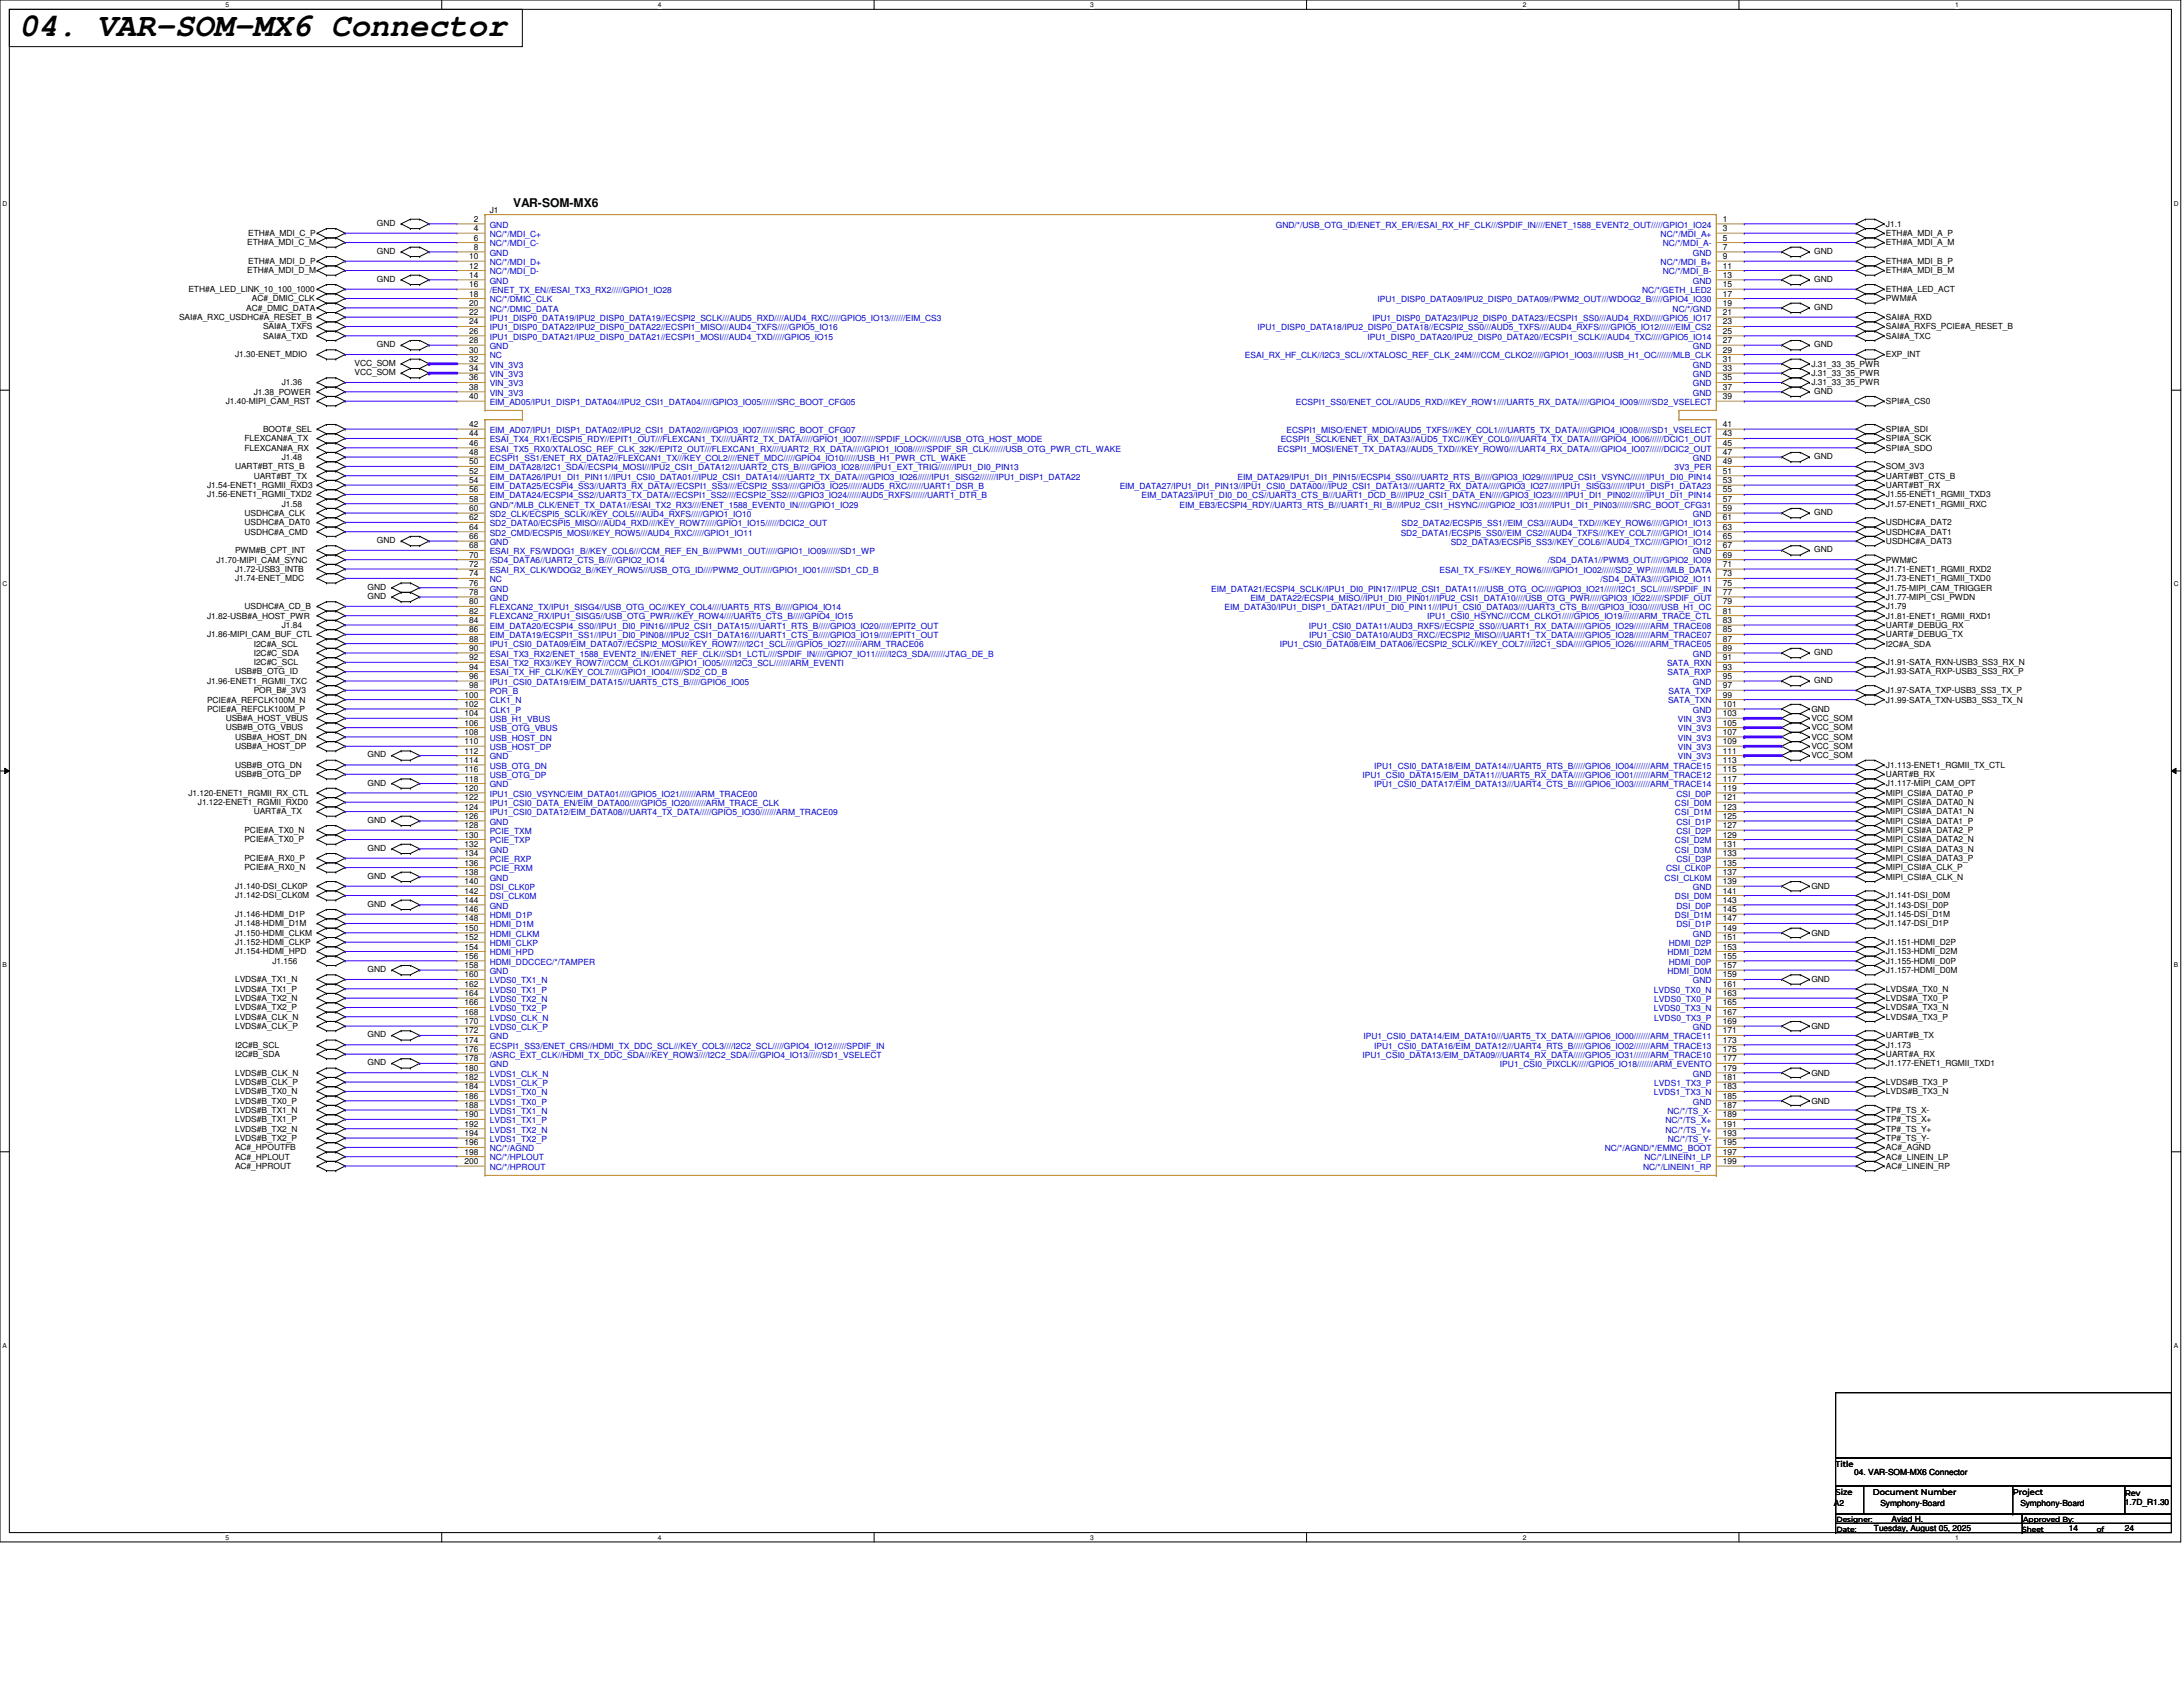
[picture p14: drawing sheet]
<svg xmlns="http://www.w3.org/2000/svg" width="279mm" height="216mm" viewBox="0 0 279 216" stroke-linecap="round" stroke-linejoin="round" font-family="sans-serif">
<defs><g id="words">
<text font-size="4.2" x="2.4" y="4.7">04. VAR-SOM-MX6 Connector</text>
<text font-size="1.5" x="65.7" y="26.5">VAR-SOM-MX6</text>
<g font-size="1.1">
<text x="48.2" y="28.9">GND</text>
<text x="60.6" y="28.4">2</text>
<text x="60.6" y="29.6">4</text>
<text x="62.7" y="27.2">J1</text>
<text x="220.5" y="28.4">1</text>
<text x="220.5" y="29.6">3</text>
<text x="241.4" y="29">J1.1</text>
<text x="31.6" y="31.4">ETH#A_MDI_C_M</text>
<text x="31.6" y="35">ETH#A_MDI_D_M</text>
<text x="31.8" y="30.2">ETH#A_MDI_C_P</text>
<text x="31.8" y="33.8">ETH#A_MDI_D_P</text>
<text x="48.2" y="32.5">GND</text>
<text x="60" y="33.2">10</text>
<text x="60" y="34.4">12</text>
<text x="60" y="35.6">14</text>
<text x="60.6" y="30.8">6</text>
<text x="60.6" y="32">8</text>
<text x="220.5" y="30.8">5</text>
<text x="220.5" y="32">7</text>
<text x="220.5" y="33.2">9</text>
<text x="220.5" y="34.4">11</text>
<text x="220.5" y="35.6">13</text>
<text x="232.2" y="32.5">GND</text>
<text x="241.4" y="30.2">ETH#A_MDI_A_P</text>
<text x="241.4" y="31.4">ETH#A_MDI_A_M</text>
<text x="241.4" y="33.8">ETH#A_MDI_B_P</text>
<text x="241.4" y="35">ETH#A_MDI_B_M</text>
<text x="22.9" y="41">SAI#A_RXC_USDHC#A_RESET_B</text>
<text x="24.1" y="37.4">ETH#A_LED_LINK_10_100_1000</text>
<text x="31.5" y="39.8">AC#_DMIC_DATA</text>
<text x="32.2" y="38.6">AC#_DMIC_CLK</text>
<text x="48.2" y="36.1">GND</text>
<text x="60" y="36.8">16</text>
<text x="60" y="38">18</text>
<text x="60" y="39.1">20</text>
<text x="60" y="40.3">22</text>
<text x="60" y="41.5">24</text>
<text x="220.5" y="36.8">15</text>
<text x="220.5" y="38">17</text>
<text x="220.5" y="39.1">19</text>
<text x="220.5" y="40.3">21</text>
<text x="220.5" y="41.5">23</text>
<text x="232.2" y="36.1">GND</text>
<text x="232.2" y="39.6">GND</text>
<text x="241.4" y="37.4">ETH#A_LED_ACT</text>
<text x="241.4" y="38.6">PWM#A</text>
<text x="241.4" y="41">SAI#A_RXD</text>
<text x="30.1" y="45.7">J1.30-ENET_MDIO</text>
<text x="33.7" y="42.2">SAI#A_TXFS</text>
<text x="33.7" y="43.3">SAI#A_TXD</text>
<text x="45.4" y="46.8">VCC_SOM</text>
<text x="48.2" y="44.4">GND</text>
<text x="60" y="42.7">26</text>
<text x="60" y="43.9">28</text>
<text x="60" y="45.1">30</text>
<text x="60" y="46.3">32</text>
<text x="60" y="47.5">34</text>
<text x="220.5" y="42.7">25</text>
<text x="220.5" y="43.9">27</text>
<text x="220.5" y="45.1">29</text>
<text x="220.5" y="46.3">31</text>
<text x="220.5" y="47.5">33</text>
<text x="231.8" y="46.9">J.31_33_35_PWR</text>
<text x="232.2" y="44.4">GND</text>
<text x="241.4" y="42.2">SAI#A_RXFS_PCIE#A_RESET_B</text>
<text x="241.4" y="43.3">SAI#A_TXC</text>
<text x="241.4" y="45.7">EXP_INT</text>
<text x="28.9" y="51.7">J1.40-MIPI_CAM_RST</text>
<text x="32.5" y="50.5">J1.38_POWER</text>
<text x="36.1" y="49.3">J1.36</text>
<text x="45.4" y="48">VCC_SOM</text>
<text x="60" y="48.7">36</text>
<text x="60" y="49.9">38</text>
<text x="60" y="51.1">40</text>
<text x="220.5" y="48.7">35</text>
<text x="220.5" y="49.9">37</text>
<text x="220.5" y="51.1">39</text>
<text x="231.8" y="48.1">J.31_33_35_PWR</text>
<text x="231.8" y="49.3">J.31_33_35_PWR</text>
<text x="232.2" y="50.4">GND</text>
<text x="241.4" y="51.7">SPI#A_CS0</text>
<text x="31.3" y="56.5">FLEXCAN#A_TX</text>
<text x="31.3" y="57.7">FLEXCAN#A_RX</text>
<text x="33.7" y="55.3">BOOT#_SEL</text>
<text x="36.1" y="58.9">J1.48</text>
<text x="60" y="54.7">42</text>
<text x="60" y="55.9">44</text>
<text x="60" y="57.1">46</text>
<text x="60" y="58.2">48</text>
<text x="60" y="59.4">50</text>
<text x="220.5" y="54.7">41</text>
<text x="220.5" y="55.9">43</text>
<text x="220.5" y="57.1">45</text>
<text x="220.5" y="58.2">47</text>
<text x="220.5" y="59.4">49</text>
<text x="232.2" y="58.7">GND</text>
<text x="241.4" y="55.3">SPI#A_SDI</text>
<text x="241.4" y="56.5">SPI#A_SCK</text>
<text x="241.4" y="57.7">SPI#A_SDO</text>
<text x="26.5" y="62.4">J1.54-ENET1_RGMII_RXD3</text>
<text x="26.5" y="63.6">J1.56-ENET1_RGMII_TXD2</text>
<text x="30.1" y="60.1">UART#BT_RTS_B</text>
<text x="32.5" y="61.3">UART#BT_TX</text>
<text x="36.1" y="64.8">J1.58</text>
<text x="60" y="60.6">52</text>
<text x="60" y="61.8">54</text>
<text x="60" y="63">56</text>
<text x="60" y="64.2">58</text>
<text x="60" y="65.4">60</text>
<text x="220.5" y="60.6">51</text>
<text x="220.5" y="61.8">53</text>
<text x="220.5" y="63">55</text>
<text x="220.5" y="64.2">57</text>
<text x="220.5" y="65.4">59</text>
<text x="232.2" y="65.9">GND</text>
<text x="241.4" y="60.1">SOM_3V3</text>
<text x="241.4" y="61.3">UART#BT_CTS_B</text>
<text x="241.4" y="62.4">UART#BT_RX</text>
<text x="241.4" y="63.6">J1.55-ENET1_RGMII_TXD3</text>
<text x="241.4" y="64.8">J1.57-ENET1_RGMII_RXC</text>
<text x="27.7" y="72">J1.70-MIPI_CAM_SYNC</text>
<text x="30.1" y="70.8">PWM#B_CPT_INT</text>
<text x="31.3" y="66">USDHC#A_CLK</text>
<text x="31.3" y="67.2">USDHC#A_DAT0</text>
<text x="31.3" y="68.4">USDHC#A_CMD</text>
<text x="48.2" y="69.5">GND</text>
<text x="60" y="66.6">62</text>
<text x="60" y="67.8">64</text>
<text x="60" y="69">66</text>
<text x="60" y="70.2">68</text>
<text x="60" y="71.4">70</text>
<text x="220.5" y="66.6">61</text>
<text x="220.5" y="67.8">63</text>
<text x="220.5" y="69">65</text>
<text x="220.5" y="70.2">67</text>
<text x="220.5" y="71.4">69</text>
<text x="232.2" y="70.7">GND</text>
<text x="241.4" y="67.2">USDHC#A_DAT2</text>
<text x="241.4" y="68.4">USDHC#A_DAT1</text>
<text x="241.4" y="69.6">USDHC#A_DAT3</text>
<text x="241.4" y="72">PWM#C</text>
<text x="30.1" y="73.2">J1.72-USB3_INTB</text>
<text x="30.1" y="74.4">J1.74-ENET_MDC</text>
<text x="31.3" y="78">USDHC#A_CD_B</text>
<text x="47" y="75.5">GND</text>
<text x="47" y="76.7">GND</text>
<text x="60" y="72.6">72</text>
<text x="60" y="73.8">74</text>
<text x="60" y="75">76</text>
<text x="60" y="76.1">78</text>
<text x="60" y="77.3">80</text>
<text x="220.5" y="72.6">71</text>
<text x="220.5" y="73.8">73</text>
<text x="220.5" y="75">75</text>
<text x="220.5" y="76.1">77</text>
<text x="220.5" y="77.3">79</text>
<text x="241.4" y="73.2">J1.71-ENET1_RGMII_RXD2</text>
<text x="241.4" y="74.4">J1.73-ENET1_RGMII_TXD0</text>
<text x="241.4" y="75.6">J1.75-MIPI_CAM_TRIGGER</text>
<text x="241.4" y="76.8">J1.77-MIPI_CSI_PWDN</text>
<text x="241.4" y="78">J1.79</text>
<text x="26.5" y="79.2">J1.82-USB#A_HOST_PWR</text>
<text x="26.5" y="81.5">J1.86-MIPI_CAM_BUF_CTL</text>
<text x="32.5" y="82.7">I2C#A_SCL</text>
<text x="32.5" y="83.9">I2C#C_SDA</text>
<text x="36.1" y="80.3">J1.84</text>
<text x="60" y="78.5">82</text>
<text x="60" y="79.7">84</text>
<text x="60" y="80.9">86</text>
<text x="60" y="82.1">88</text>
<text x="60" y="83.3">90</text>
<text x="220.5" y="78.5">81</text>
<text x="220.5" y="79.7">83</text>
<text x="220.5" y="80.9">85</text>
<text x="220.5" y="82.1">87</text>
<text x="220.5" y="83.3">89</text>
<text x="232.2" y="83.8">GND</text>
<text x="241.4" y="79.2">J1.81-ENET1_RGMII_RXD1</text>
<text x="241.4" y="80.3">UART#_DEBUG_RX</text>
<text x="241.4" y="81.5">UART#_DEBUG_TX</text>
<text x="241.4" y="82.7">I2C#A_SDA</text>
<text x="26.5" y="87.5">J1.96-ENET1_RGMII_TXC</text>
<text x="26.5" y="89.9">PCIE#A_REFCLK100M_N</text>
<text x="30.1" y="86.3">USB#B_OTG_ID</text>
<text x="32.5" y="85.1">I2C#C_SCL</text>
<text x="32.5" y="88.7">POR_B#_3V3</text>
<text x="59.4" y="89.3">100</text>
<text x="60" y="84.5">92</text>
<text x="60" y="85.7">94</text>
<text x="60" y="86.9">96</text>
<text x="60" y="88.1">98</text>
<text x="220.5" y="84.5">91</text>
<text x="220.5" y="85.7">93</text>
<text x="220.5" y="86.9">95</text>
<text x="220.5" y="88.1">97</text>
<text x="220.5" y="89.3">99</text>
<text x="232.2" y="87.4">GND</text>
<text x="241.4" y="85.1">J1.91-SATA_RXN-USB3_SS3_RX_N</text>
<text x="241.4" y="86.3">J1.93-SATA_RXP-USB3_SS3_RX_P</text>
<text x="241.4" y="88.7">J1.97-SATA_TXP-USB3_SS3_TX_P</text>
<text x="241.4" y="89.9">J1.99-SATA_TXN-USB3_SS3_TX_N</text>
<text x="26.5" y="91.1">PCIE#A_REFCLK100M_P</text>
<text x="28.9" y="92.3">USB#A_HOST_VBUS</text>
<text x="28.9" y="93.5">USB#B_OTG_VBUS</text>
<text x="30.1" y="94.7">USB#A_HOST_DN</text>
<text x="30.1" y="95.9">USB#A_HOST_DP</text>
<text x="59.4" y="90.5">102</text>
<text x="59.4" y="91.7">104</text>
<text x="59.4" y="92.9">106</text>
<text x="59.4" y="94.1">108</text>
<text x="59.4" y="95.2">110</text>
<text x="220.5" y="90.5">101</text>
<text x="220.5" y="91.7">103</text>
<text x="220.5" y="92.9">105</text>
<text x="220.5" y="94.1">107</text>
<text x="220.5" y="95.2">109</text>
<text x="231.8" y="91.1">GND</text>
<text x="231.8" y="92.3">VCC_SOM</text>
<text x="231.8" y="93.5">VCC_SOM</text>
<text x="231.8" y="94.7">VCC_SOM</text>
<text x="231.8" y="95.9">VCC_SOM</text>
<text x="24.1" y="101.8">J1.120-ENET1_RGMII_RX_CTL</text>
<text x="30.1" y="98.3">USB#B_OTG_DN</text>
<text x="30.1" y="99.5">USB#B_OTG_DP</text>
<text x="47" y="96.9">GND</text>
<text x="47" y="100.5">GND</text>
<text x="59.4" y="96.4">112</text>
<text x="59.4" y="97.6">114</text>
<text x="59.4" y="98.8">116</text>
<text x="59.4" y="100">118</text>
<text x="59.4" y="101.2">120</text>
<text x="220.5" y="96.4">111</text>
<text x="220.5" y="97.6">113</text>
<text x="220.5" y="98.8">115</text>
<text x="220.5" y="100">117</text>
<text x="220.5" y="101.2">119</text>
<text x="231.8" y="97.1">VCC_SOM</text>
<text x="241.4" y="98.3">J1.113-ENET1_RGMII_TX_CTL</text>
<text x="241.4" y="99.5">UART#B_RX</text>
<text x="241.4" y="100.6">J1.117-MIPI_CAM_OPT</text>
<text x="241.4" y="101.8">MIPI_CSI#A_DATA0_P</text>
<text x="25.3" y="103">J1.122-ENET1_RGMII_RXD0</text>
<text x="31.3" y="106.6">PCIE#A_TX0_N</text>
<text x="31.3" y="107.8">PCIE#A_TX0_P</text>
<text x="32.5" y="104.2">UART#A_TX</text>
<text x="47" y="105.3">GND</text>
<text x="59.4" y="102.4">122</text>
<text x="59.4" y="103.6">124</text>
<text x="59.4" y="104.8">126</text>
<text x="59.4" y="106">128</text>
<text x="59.4" y="107.2">130</text>
<text x="220.5" y="102.4">121</text>
<text x="220.5" y="103.6">123</text>
<text x="220.5" y="104.8">125</text>
<text x="220.5" y="106">127</text>
<text x="220.5" y="107.2">129</text>
<text x="241.4" y="103">MIPI_CSI#A_DATA0_N</text>
<text x="241.4" y="104.2">MIPI_CSI#A_DATA1_N</text>
<text x="241.4" y="105.4">MIPI_CSI#A_DATA1_P</text>
<text x="241.4" y="106.6">MIPI_CSI#A_DATA2_P</text>
<text x="241.4" y="107.8">MIPI_CSI#A_DATA2_N</text>
<text x="30.1" y="113.8">J1.140-DSI_CLK0P</text>
<text x="31.3" y="110.2">PCIE#A_RX0_P</text>
<text x="31.3" y="111.4">PCIE#A_RX0_N</text>
<text x="47" y="108.9">GND</text>
<text x="47" y="112.5">GND</text>
<text x="59.4" y="108.4">132</text>
<text x="59.4" y="109.6">134</text>
<text x="59.4" y="110.8">136</text>
<text x="59.4" y="112">138</text>
<text x="59.4" y="113.2">140</text>
<text x="220.5" y="108.4">131</text>
<text x="220.5" y="109.6">133</text>
<text x="220.5" y="110.8">135</text>
<text x="220.5" y="112">137</text>
<text x="220.5" y="113.2">139</text>
<text x="231.8" y="113.8">GND</text>
<text x="241.4" y="109">MIPI_CSI#A_DATA3_N</text>
<text x="241.4" y="110.2">MIPI_CSI#A_DATA3_P</text>
<text x="241.4" y="111.4">MIPI_CSI#A_CLK_P</text>
<text x="241.4" y="112.6">MIPI_CSI#A_CLK_N</text>
<text x="30.1" y="115">J1.142-DSI_CLK0M</text>
<text x="30.1" y="117.4">J1.146-HDMI_D1P</text>
<text x="30.1" y="118.6">J1.148-HDMI_D1M</text>
<text x="30.1" y="119.8">J1.150-HDMI_CLKM</text>
<text x="47" y="116">GND</text>
<text x="59.4" y="114.4">142</text>
<text x="59.4" y="115.5">144</text>
<text x="59.4" y="116.7">146</text>
<text x="59.4" y="117.9">148</text>
<text x="59.4" y="119.1">150</text>
<text x="220.5" y="114.4">141</text>
<text x="220.5" y="115.5">143</text>
<text x="220.5" y="116.7">145</text>
<text x="220.5" y="117.9">147</text>
<text x="220.5" y="119.1">149</text>
<text x="231.8" y="119.8">GND</text>
<text x="241.4" y="115">J1.141-DSI_D0M</text>
<text x="241.4" y="116.2">J1.143-DSI_D0P</text>
<text x="241.4" y="117.4">J1.145-DSI_D1M</text>
<text x="241.4" y="118.6">J1.147-DSI_D1P</text>
<text x="30.1" y="120.9">J1.152-HDMI_CLKP</text>
<text x="30.1" y="122.1">J1.154-HDMI_HPD</text>
<text x="30.1" y="125.7">LVDS#A_TX1_N</text>
<text x="34.9" y="123.3">J1.156</text>
<text x="47" y="124.4">GND</text>
<text x="59.4" y="120.3">152</text>
<text x="59.4" y="121.5">154</text>
<text x="59.4" y="122.7">156</text>
<text x="59.4" y="123.9">158</text>
<text x="59.4" y="125.1">160</text>
<text x="220.5" y="120.3">151</text>
<text x="220.5" y="121.5">153</text>
<text x="220.5" y="122.7">155</text>
<text x="220.5" y="123.9">157</text>
<text x="220.5" y="125.1">159</text>
<text x="231.8" y="125.7">GND</text>
<text x="241.4" y="120.9">J1.151-HDMI_D2P</text>
<text x="241.4" y="122.1">J1.153-HDMI_D2M</text>
<text x="241.4" y="123.3">J1.155-HDMI_D0P</text>
<text x="241.4" y="124.5">J1.157-HDMI_D0M</text>
<text x="30.1" y="126.9">LVDS#A_TX1_P</text>
<text x="30.1" y="128.1">LVDS#A_TX2_N</text>
<text x="30.1" y="129.3">LVDS#A_TX2_P</text>
<text x="30.1" y="130.5">LVDS#A_CLK_N</text>
<text x="30.1" y="131.7">LVDS#A_CLK_P</text>
<text x="59.4" y="126.3">162</text>
<text x="59.4" y="127.5">164</text>
<text x="59.4" y="128.7">166</text>
<text x="59.4" y="129.9">168</text>
<text x="59.4" y="131.1">170</text>
<text x="220.5" y="126.3">161</text>
<text x="220.5" y="127.5">163</text>
<text x="220.5" y="128.7">165</text>
<text x="220.5" y="129.9">167</text>
<text x="220.5" y="131.1">169</text>
<text x="231.8" y="131.7">GND</text>
<text x="241.4" y="126.9">LVDS#A_TX0_N</text>
<text x="241.4" y="128.1">LVDS#A_TX0_P</text>
<text x="241.4" y="129.3">LVDS#A_TX3_N</text>
<text x="241.4" y="130.5">LVDS#A_TX3_P</text>
<text x="30.1" y="134.1">I2C#B_SCL</text>
<text x="30.1" y="135.3">I2C#B_SDA</text>
<text x="30.1" y="137.7">LVDS#B_CLK_N</text>
<text x="47" y="132.8">GND</text>
<text x="47" y="136.3">GND</text>
<text x="59.4" y="132.3">172</text>
<text x="59.4" y="133.5">174</text>
<text x="59.4" y="134.7">176</text>
<text x="59.4" y="135.8">178</text>
<text x="59.4" y="137">180</text>
<text x="220.5" y="132.3">171</text>
<text x="220.5" y="133.5">173</text>
<text x="220.5" y="134.7">175</text>
<text x="220.5" y="135.8">177</text>
<text x="220.5" y="137">179</text>
<text x="231.8" y="137.7">GND</text>
<text x="241.4" y="132.9">UART#B_TX</text>
<text x="241.4" y="134.1">J1.173</text>
<text x="241.4" y="135.3">UART#A_RX</text>
<text x="241.4" y="136.5">J1.177-ENET1_RGMII_TXD1</text>
<text x="30.1" y="138.9">LVDS#B_CLK_P</text>
<text x="30.1" y="140">LVDS#B_TX0_N</text>
<text x="30.1" y="141.2">LVDS#B_TX0_P</text>
<text x="30.1" y="142.4">LVDS#B_TX1_N</text>
<text x="30.1" y="143.6">LVDS#B_TX1_P</text>
<text x="59.4" y="138.2">182</text>
<text x="59.4" y="139.4">184</text>
<text x="59.4" y="140.6">186</text>
<text x="59.4" y="141.8">188</text>
<text x="59.4" y="143">190</text>
<text x="220.5" y="138.2">181</text>
<text x="220.5" y="139.4">183</text>
<text x="220.5" y="140.6">185</text>
<text x="220.5" y="141.8">187</text>
<text x="220.5" y="143">189</text>
<text x="231.8" y="141.2">GND</text>
<text x="241.4" y="138.9">LVDS#B_TX3_P</text>
<text x="241.4" y="140">LVDS#B_TX3_N</text>
<text x="241.4" y="142.4">TP#_TS_X-</text>
<text x="241.4" y="143.6">TP#_TS_X+</text>
<text x="30.1" y="144.8">LVDS#B_TX2_N</text>
<text x="30.1" y="146">LVDS#B_TX2_P</text>
<text x="30.1" y="147.2">AC#_HPOUTFB</text>
<text x="30.1" y="148.4">AC#_HPLOUT</text>
<text x="30.1" y="149.6">AC#_HPROUT</text>
<text x="59.4" y="144.2">192</text>
<text x="59.4" y="145.4">194</text>
<text x="59.4" y="146.6">196</text>
<text x="59.4" y="147.8">198</text>
<text x="59.4" y="149">200</text>
<text x="220.5" y="144.2">191</text>
<text x="220.5" y="145.4">193</text>
<text x="220.5" y="146.6">195</text>
<text x="220.5" y="147.8">197</text>
<text x="220.5" y="149">199</text>
<text x="241.4" y="144.8">TP#_TS_Y+</text>
<text x="241.4" y="146">TP#_TS_Y-</text>
<text x="241.4" y="147.2">AC#_AGND</text>
<text x="241.4" y="148.4">AC#_LINEIN_LP</text>
<text x="241.4" y="149.6">AC#_LINEIN_RP</text>
<text x="234.9" y="187.8">Title</text>
<text x="234.9" y="191.4">Size</text>
<text x="237.3" y="188.8">04. VAR-SOM-MX6 Connector</text>
<text x="239.7" y="191.4">Document Number</text>
<text x="257.6" y="191.4">Project</text>
<text x="271.9" y="191.5">Rev</text>
<text x="234.7" y="192.7">A2</text>
<text x="239.8" y="195.9">Tuesday, August 05, 2025</text>
<text x="240.7" y="192.7">Symphony-Board</text>
<text x="242.1" y="194.8">Aviad H.</text>
<text x="258.6" y="192.7">Symphony-Board</text>
<text x="264.8" y="195.9">14</text>
<text x="271.9" y="192.6">1.7D_R1.30</text>
<text x="271.9" y="195.9">24</text>
</g>
<g font-size="1.1" fill="#00c">
<text x="62.7" y="29.1">GND</text>
<text x="163.3" y="29.1">GND/*/USB_OTG_ID/ENET_RX_ER//ESAI_RX_HF_CLK///SPDIF_IN////ENET_1588_EVENT2_OUT/////GPIO1_IO24</text>
<text x="62.7" y="30.3">NC/*/MDI_C+</text>
<text x="62.7" y="31.5">NC/*/MDI_C-</text>
<text x="62.7" y="32.7">GND</text>
<text x="62.7" y="33.9">NC/*/MDI_D+</text>
<text x="62.7" y="35.1">NC/*/MDI_D-</text>
<text x="212.5" y="30.3">NC/*/MDI_A+</text>
<text x="212.5" y="33.9">NC/*/MDI_B+</text>
<text x="212.8" y="31.5">NC/*/MDI_A-</text>
<text x="212.8" y="35.1">NC/*/MDI_B-</text>
<text x="216.7" y="32.7">GND</text>
<text x="62.7" y="36.3">GND</text>
<text x="62.7" y="37.5">/ENET_TX_EN//ESAI_TX3_RX2/////GPIO1_IO28</text>
<text x="62.7" y="38.7">NC/*/DMIC_CLK</text>
<text x="62.7" y="39.9">NC/*/DMIC_DATA</text>
<text x="62.7" y="41.1">IPU1_DISP0_DATA19/IPU2_DISP0_DATA19//ECSPI2_SCLK///AUD5_RXD////AUD4_RXC/////GPIO5_IO13///////EIM_CS3</text>
<text x="175.7" y="41.1">IPU1_DISP0_DATA23/IPU2_DISP0_DATA23//ECSPI1_SS0///AUD4_RXD/////GPIO5_IO17</text>
<text x="176.3" y="38.7">IPU1_DISP0_DATA09/IPU2_DISP0_DATA09//PWM2_OUT///WDOG2_B/////GPIO4_IO30</text>
<text x="210.2" y="37.5">NC/*/GETH_LED2</text>
<text x="214.1" y="39.9">NC/*/GND</text>
<text x="216.7" y="36.3">GND</text>
<text x="62.7" y="42.3">IPU1_DISP0_DATA22/IPU2_DISP0_DATA22//ECSPI1_MISO///AUD4_TXFS/////GPIO5_IO16</text>
<text x="62.7" y="43.5">IPU1_DISP0_DATA21/IPU2_DISP0_DATA21//ECSPI1_MOSI///AUD4_TXD/////GPIO5_IO15</text>
<text x="62.7" y="44.7">GND</text>
<text x="62.7" y="45.9">NC</text>
<text x="62.7" y="47">VIN_3V3</text>
<text x="159.3" y="45.9">ESAI_RX_HF_CLK//I2C3_SCL///XTALOSC_REF_CLK_24M////CCM_CLKO2/////GPIO1_IO03//////USB_H1_OC///////MLB_CLK</text>
<text x="161" y="42.3">IPU1_DISP0_DATA18/IPU2_DISP0_DATA18//ECSPI2_SS0///AUD5_TXFS////AUD4_RXFS/////GPIO5_IO12///////EIM_CS2</text>
<text x="175" y="43.5">IPU1_DISP0_DATA20/IPU2_DISP0_DATA20//ECSPI1_SCLK///AUD4_TXC/////GPIO5_IO14</text>
<text x="216.7" y="44.7">GND</text>
<text x="216.7" y="47">GND</text>
<text x="62.7" y="48.2">VIN_3V3</text>
<text x="62.7" y="49.4">VIN_3V3</text>
<text x="62.7" y="50.6">VIN_3V3</text>
<text x="62.7" y="51.8">EIM_AD05/IPU1_DISP1_DATA04//IPU2_CSI1_DATA04/////GPIO3_IO05///////SRC_BOOT_CFG05</text>
<text x="165.8" y="51.8">ECSPI1_SS0/ENET_COL//AUD5_RXD///KEY_ROW1////UART5_RX_DATA/////GPIO4_IO09//////SD2_VSELECT</text>
<text x="216.7" y="48.2">GND</text>
<text x="216.7" y="49.4">GND</text>
<text x="216.7" y="50.6">GND</text>
<text x="62.7" y="55.4">EIM_AD07/IPU1_DISP1_DATA02//IPU2_CSI1_DATA02/////GPIO3_IO07///////SRC_BOOT_CFG07</text>
<text x="62.7" y="56.6">ESAI_TX4_RX1/ECSPI5_RDY//EPIT1_OUT///FLEXCAN1_TX////UART2_TX_DATA/////GPIO1_IO07//////SPDIF_LOCK///////USB_OTG_HOST_MODE</text>
<text x="62.7" y="57.8">ESAI_TX5_RX0/XTALOSC_REF_CLK_32K//EPIT2_OUT///FLEXCAN1_RX////UART2_RX_DATA/////GPIO1_IO08//////SPDIF_SR_CLK///////USB_OTG_PWR_CTL_WAKE</text>
<text x="62.7" y="59">ECSPI1_SS1/ENET_RX_DATA2//FLEXCAN1_TX///KEY_COL2////ENET_MDC/////GPIO4_IO10//////USB_H1_PWR_CTL_WAKE</text>
<text x="163.5" y="57.8">ECSPI1_MOSI/ENET_TX_DATA3//AUD5_TXD///KEY_ROW0////UART4_RX_DATA/////GPIO4_IO07//////DCIC2_OUT</text>
<text x="163.9" y="56.6">ECSPI1_SCLK/ENET_RX_DATA3//AUD5_TXC///KEY_COL0////UART4_TX_DATA/////GPIO4_IO06//////DCIC1_OUT</text>
<text x="164.7" y="55.4">ECSPI1_MISO/ENET_MDIO//AUD5_TXFS///KEY_COL1////UART5_TX_DATA/////GPIO4_IO08//////SD1_VSELECT</text>
<text x="216.7" y="59">GND</text>
<text x="62.7" y="60.2">EIM_DATA28/I2C1_SDA//ECSPI4_MOSI///IPU2_CSI1_DATA12////UART2_CTS_B/////GPIO3_IO28//////IPU1_EXT_TRIG///////IPU1_DI0_PIN13</text>
<text x="62.7" y="61.4">EIM_DATA26/IPU1_DI1_PIN11//IPU1_CSI0_DATA01///IPU2_CSI1_DATA14////UART2_TX_DATA/////GPIO3_IO26//////IPU1_SISG2///////IPU1_DISP1_DATA22</text>
<text x="62.7" y="62.6">EIM_DATA25/ECSPI4_SS3//UART3_RX_DATA///ECSPI1_SS3////ECSPI2_SS3/////GPIO3_IO25//////AUD5_RXC///////UART1_DSR_B</text>
<text x="62.7" y="63.8">EIM_DATA24/ECSPI4_SS2//UART3_TX_DATA///ECSPI1_SS2////ECSPI2_SS2/////GPIO3_IO24//////AUD5_RXFS///////UART1_DTR_B</text>
<text x="62.7" y="64.9">GND/*/MLB_CLK/ENET_TX_DATA1//ESAI_TX2_RX3////ENET_1588_EVENT0_IN/////GPIO1_IO29</text>
<text x="143.3" y="62.6">EIM_DATA27/IPU1_DI1_PIN13//IPU1_CSI0_DATA00///IPU2_CSI1_DATA13////UART2_RX_DATA/////GPIO3_IO27//////IPU1_SISG3///////IPU1_DISP1_DATA23</text>
<text x="146.1" y="63.8">EIM_DATA23/IPU1_DI0_D0_CS//UART3_CTS_B///UART1_DCD_B////IPU2_CSI1_DATA_EN/////GPIO3_IO23//////IPU1_DI1_PIN02///////IPU1_DI1_PIN14</text>
<text x="151" y="64.9">EIM_EB3/ECSPI4_RDY//UART3_RTS_B///UART1_RI_B////IPU2_CSI1_HSYNC/////GPIO2_IO31//////IPU1_DI1_PIN03///////SRC_BOOT_CFG31</text>
<text x="158.4" y="61.4">EIM_DATA29/IPU1_DI1_PIN15//ECSPI4_SS0////UART2_RTS_B/////GPIO3_IO29//////IPU2_CSI1_VSYNC///////IPU1_DI0_PIN14</text>
<text x="214.3" y="60.2">3V3_PER</text>
<text x="62.7" y="66.1">SD2_CLK/ECSPI5_SCLK//KEY_COL5///AUD4_RXFS/////GPIO1_IO10</text>
<text x="62.7" y="67.3">SD2_DATA0/ECSPI5_MISO///AUD4_RXD////KEY_ROW7/////GPIO1_IO15//////DCIC2_OUT</text>
<text x="62.7" y="68.5">SD2_CMD/ECSPI5_MOSI//KEY_ROW5///AUD4_RXC/////GPIO1_IO11</text>
<text x="62.7" y="69.7">GND</text>
<text x="62.7" y="70.9">ESAI_RX_FS/WDOG1_B//KEY_COL6///CCM_REF_EN_B////PWM1_OUT/////GPIO1_IO09//////SD1_WP</text>
<text x="179.3" y="68.5">SD2_DATA1/ECSPI5_SS0//EIM_CS2///AUD4_TXFS////KEY_COL7/////GPIO1_IO14</text>
<text x="179.4" y="67.3">SD2_DATA2/ECSPI5_SS1//EIM_CS3///AUD4_TXD////KEY_ROW6/////GPIO1_IO13</text>
<text x="185.7" y="69.7">SD2_DATA3/ECSPI5_SS3//KEY_COL6///AUD4_TXC/////GPIO1_IO12</text>
<text x="216.7" y="66.1">GND</text>
<text x="216.7" y="70.9">GND</text>
<text x="62.7" y="72.1">/SD4_DATA6//UART2_CTS_B/////GPIO2_IO14</text>
<text x="62.7" y="73.3">ESAI_RX_CLK/WDOG2_B//KEY_ROW5///USB_OTG_ID////PWM2_OUT/////GPIO1_IO01//////SD1_CD_B</text>
<text x="62.7" y="74.5">NC</text>
<text x="62.7" y="75.7">GND</text>
<text x="62.7" y="76.9">GND</text>
<text x="155" y="75.7">EIM_DATA21/ECSPI4_SCLK//IPU1_DI0_PIN17///IPU2_CSI1_DATA11////USB_OTG_OC/////GPIO3_IO21//////I2C1_SCL///////SPDIF_IN</text>
<text x="160" y="76.9">EIM_DATA22/ECSPI4_MISO//IPU1_DI0_PIN01///IPU2_CSI1_DATA10////USB_OTG_PWR/////GPIO3_IO22//////SPDIF_OUT</text>
<text x="184.3" y="73.3">ESAI_TX_FS//KEY_ROW6/////GPIO1_IO02//////SD2_WP///////MLB_DATA</text>
<text x="198.1" y="72.1">/SD4_DATA1//PWM3_OUT/////GPIO2_IO09</text>
<text x="204.9" y="74.5">/SD4_DATA3/////GPIO2_IO11</text>
<text x="62.7" y="78.1">FLEXCAN2_TX/IPU1_SISG4//USB_OTG_OC///KEY_COL4////UART5_RTS_B/////GPIO4_IO14</text>
<text x="62.7" y="79.3">FLEXCAN2_RX/IPU1_SISG5//USB_OTG_PWR///KEY_ROW4////UART5_CTS_B/////GPIO4_IO15</text>
<text x="62.7" y="80.5">EIM_DATA20/ECSPI4_SS0//IPU1_DI0_PIN16///IPU2_CSI1_DATA15////UART1_RTS_B/////GPIO3_IO20//////EPIT2_OUT</text>
<text x="62.7" y="81.7">EIM_DATA19/ECSPI1_SS1//IPU1_DI0_PIN08///IPU2_CSI1_DATA16////UART1_CTS_B/////GPIO3_IO19//////EPIT1_OUT</text>
<text x="62.7" y="82.9">IPU1_CSI0_DATA09/EIM_DATA07//ECSPI2_MOSI///KEY_ROW7////I2C1_SCL/////GPIO5_IO27///////ARM_TRACE06</text>
<text x="156.7" y="78.1">EIM_DATA30/IPU1_DISP1_DATA21//IPU1_DI0_PIN11///IPU1_CSI0_DATA03////UART3_CTS_B/////GPIO3_IO30//////USB_H1_OC</text>
<text x="163.8" y="82.9">IPU1_CSI0_DATA08/EIM_DATA06//ECSPI2_SCLK///KEY_COL7////I2C1_SDA/////GPIO5_IO26///////ARM_TRACE05</text>
<text x="167.5" y="80.5">IPU1_CSI0_DATA11/AUD3_RXFS//ECSPI2_SS0///UART1_RX_DATA/////GPIO5_IO29///////ARM_TRACE08</text>
<text x="167.5" y="81.7">IPU1_CSI0_DATA10/AUD3_RXC//ECSPI2_MISO///UART1_TX_DATA/////GPIO5_IO28///////ARM_TRACE07</text>
<text x="182.7" y="79.3">IPU1_CSI0_HSYNC///CCM_CLKO1/////GPIO5_IO19///////ARM_TRACE_CTL</text>
<text x="62.7" y="84.1">ESAI_TX3_RX2/ENET_1588_EVENT2_IN//ENET_REF_CLK///SD1_LCTL////SPDIF_IN/////GPIO7_IO11//////I2C3_SDA///////JTAG_DE_B</text>
<text x="62.7" y="85.2">ESAI_TX2_RX3//KEY_ROW7///CCM_CLKO1/////GPIO1_IO05//////I2C3_SCL///////ARM_EVENTI</text>
<text x="62.7" y="86.4">ESAI_TX_HF_CLK//KEY_COL7/////GPIO1_IO04//////SD2_CD_B</text>
<text x="62.7" y="87.6">IPU1_CSI0_DATA19/EIM_DATA15///UART5_CTS_B/////GPIO6_IO05</text>
<text x="62.7" y="88.8">POR_B</text>
<text x="213.4" y="85.2">SATA_RXN</text>
<text x="213.4" y="86.4">SATA_RXP</text>
<text x="213.6" y="88.8">SATA_TXP</text>
<text x="216.7" y="84.1">GND</text>
<text x="216.7" y="87.6">GND</text>
<text x="62.7" y="90">CLK1_N</text>
<text x="62.7" y="91.2">CLK1_P</text>
<text x="62.7" y="92.4">USB_H1_VBUS</text>
<text x="62.7" y="93.6">USB_OTG_VBUS</text>
<text x="62.7" y="94.8">USB_HOST_DN</text>
<text x="62.7" y="96">USB_HOST_DP</text>
<text x="213.5" y="90">SATA_TXN</text>
<text x="214.7" y="92.4">VIN_3V3</text>
<text x="214.7" y="93.6">VIN_3V3</text>
<text x="214.7" y="94.8">VIN_3V3</text>
<text x="214.7" y="96">VIN_3V3</text>
<text x="216.7" y="91.2">GND</text>
<text x="62.7" y="97.2">GND</text>
<text x="62.7" y="98.4">USB_OTG_DN</text>
<text x="62.7" y="99.6">USB_OTG_DP</text>
<text x="62.7" y="100.8">GND</text>
<text x="62.7" y="102">IPU1_CSI0_VSYNC/EIM_DATA01/////GPIO5_IO21///////ARM_TRACE00</text>
<text x="174.4" y="99.6">IPU1_CSI0_DATA15/EIM_DATA11///UART5_RX_DATA/////GPIO6_IO01///////ARM_TRACE12</text>
<text x="175.9" y="98.4">IPU1_CSI0_DATA18/EIM_DATA14///UART5_RTS_B/////GPIO6_IO04///////ARM_TRACE15</text>
<text x="175.9" y="100.8">IPU1_CSI0_DATA17/EIM_DATA13///UART4_CTS_B/////GPIO6_IO03///////ARM_TRACE14</text>
<text x="214.6" y="102">CSI_D0P</text>
<text x="214.7" y="97.2">VIN_3V3</text>
<text x="62.7" y="103.2">IPU1_CSI0_DATA_EN/EIM_DATA00/////GPIO5_IO20///////ARM_TRACE_CLK</text>
<text x="62.7" y="104.4">IPU1_CSI0_DATA12/EIM_DATA08///UART4_TX_DATA/////GPIO5_IO30///////ARM_TRACE09</text>
<text x="62.7" y="105.5">GND</text>
<text x="62.7" y="106.7">PCIE_TXM</text>
<text x="62.7" y="107.9">PCIE_TXP</text>
<text x="214.4" y="103.2">CSI_D0M</text>
<text x="214.4" y="104.4">CSI_D1M</text>
<text x="214.4" y="107.9">CSI_D2M</text>
<text x="214.6" y="105.5">CSI_D1P</text>
<text x="214.6" y="106.7">CSI_D2P</text>
<text x="62.7" y="109.1">GND</text>
<text x="62.7" y="110.3">PCIE_RXP</text>
<text x="62.7" y="111.5">PCIE_RXM</text>
<text x="62.7" y="112.7">GND</text>
<text x="62.7" y="113.9">DSI_CLK0P</text>
<text x="213.1" y="112.7">CSI_CLK0M</text>
<text x="213.2" y="111.5">CSI_CLK0P</text>
<text x="214.4" y="109.1">CSI_D3M</text>
<text x="214.6" y="110.3">CSI_D3P</text>
<text x="216.7" y="113.9">GND</text>
<text x="62.7" y="115.1">DSI_CLK0M</text>
<text x="62.7" y="116.3">GND</text>
<text x="62.7" y="117.5">HDMI_D1P</text>
<text x="62.7" y="118.7">HDMI_D1M</text>
<text x="62.7" y="119.9">HDMI_CLKM</text>
<text x="214.4" y="115.1">DSI_D0M</text>
<text x="214.4" y="117.5">DSI_D1M</text>
<text x="214.6" y="116.3">DSI_D0P</text>
<text x="214.6" y="118.7">DSI_D1P</text>
<text x="216.7" y="119.9">GND</text>
<text x="62.7" y="121.1">HDMI_CLKP</text>
<text x="62.7" y="122.3">HDMI_HPD</text>
<text x="62.7" y="123.5">HDMI_DDCCEC/*/TAMPER</text>
<text x="62.7" y="124.6">GND</text>
<text x="62.7" y="125.8">LVDS0_TX1_N</text>
<text x="213.4" y="122.3">HDMI_D2M</text>
<text x="213.4" y="124.6">HDMI_D0M</text>
<text x="213.6" y="121.1">HDMI_D2P</text>
<text x="213.6" y="123.5">HDMI_D0P</text>
<text x="216.7" y="125.8">GND</text>
<text x="62.7" y="127">LVDS0_TX1_P</text>
<text x="62.7" y="128.2">LVDS0_TX2_N</text>
<text x="62.7" y="129.4">LVDS0_TX2_P</text>
<text x="62.7" y="130.6">LVDS0_CLK_N</text>
<text x="62.7" y="131.8">LVDS0_CLK_P</text>
<text x="211.7" y="127">LVDS0_TX0_N</text>
<text x="211.7" y="129.4">LVDS0_TX3_N</text>
<text x="211.7" y="128.2">LVDS0_TX0_P</text>
<text x="211.7" y="130.6">LVDS0_TX3_P</text>
<text x="216.7" y="131.8">GND</text>
<text x="62.7" y="133">GND</text>
<text x="62.7" y="134.2">ECSPI1_SS3/ENET_CRS//HDMI_TX_DDC_SCL///KEY_COL3////I2C2_SCL/////GPIO4_IO12//////SPDIF_IN</text>
<text x="62.7" y="135.4">/ASRC_EXT_CLK//HDMI_TX_DDC_SDA///KEY_ROW3////I2C2_SDA/////GPIO4_IO13//////SD1_VSELECT</text>
<text x="62.7" y="136.6">GND</text>
<text x="62.7" y="137.8">LVDS1_CLK_N</text>
<text x="174.4" y="135.4">IPU1_CSI0_DATA13/EIM_DATA09///UART4_RX_DATA/////GPIO5_IO31///////ARM_TRACE10</text>
<text x="174.5" y="133">IPU1_CSI0_DATA14/EIM_DATA10///UART5_TX_DATA/////GPIO6_IO00///////ARM_TRACE11</text>
<text x="175.9" y="134.2">IPU1_CSI0_DATA16/EIM_DATA12///UART4_RTS_B/////GPIO6_IO02///////ARM_TRACE13</text>
<text x="192" y="136.6">IPU1_CSI0_PIXCLK/////GPIO5_IO18///////ARM_EVENTO</text>
<text x="216.7" y="137.8">GND</text>
<text x="62.7" y="139">LVDS1_CLK_P</text>
<text x="62.7" y="140.2">LVDS1_TX0_N</text>
<text x="62.7" y="141.4">LVDS1_TX0_P</text>
<text x="62.7" y="142.5">LVDS1_TX1_N</text>
<text x="62.7" y="143.7">LVDS1_TX1_P</text>
<text x="211.7" y="140.2">LVDS1_TX3_N</text>
<text x="211.7" y="139">LVDS1_TX3_P</text>
<text x="213.1" y="143.7">NC/*/TS_X+</text>
<text x="213.4" y="142.5">NC/*/TS_X-</text>
<text x="216.7" y="141.4">GND</text>
<text x="62.7" y="144.9">LVDS1_TX2_N</text>
<text x="62.7" y="146.1">LVDS1_TX2_P</text>
<text x="62.7" y="147.3">NC/*/AGND</text>
<text x="62.7" y="148.5">NC/*/HPLOUT</text>
<text x="62.7" y="149.7">NC/*/HPROUT</text>
<text x="205.4" y="147.3">NC/*/AGND/*/EMMC_BOOT</text>
<text x="210.3" y="149.7">NC/*/LINEIN1_RP</text>
<text x="210.5" y="148.5">NC/*/LINEIN1_LP</text>
<text x="213.2" y="144.9">NC/*/TS_Y+</text>
<text x="213.4" y="146.1">NC/*/TS_Y-</text>
</g>
<g font-size="1">
<text x="235.1" y="196">Date:</text>
<text x="235.1" y="194.8">Designer:</text>
<text x="258.8" y="196">Sheet</text>
<text x="258.9" y="194.8">Approved By:</text>
<text x="268.4" y="196">of</text>
</g>
<g font-size=".9">
<text x="28.9" y=".9">5</text>
<text x="84.2" y=".9">4</text>
<text x="139.5" y=".9">3</text>
<text x="194.9" y=".9">2</text>
<text x="250.2" y=".9">1</text>
<text x=".3" y="26.3">D</text>
<text x="278.2" y="26.3">D</text>
<text x=".3" y="75.1">C</text>
<text x="278.2" y="75.1">C</text>
<text x=".3" y="123.8">B</text>
<text x="278.2" y="123.8">B</text>
<text x=".3" y="172.5">A</text>
<text x="278.2" y="172.5">A</text>
<text x="28.9" y="197">5</text>
<text x="84.2" y="197">4</text>
<text x="139.5" y="197">3</text>
<text x="194.9" y="197">2</text>
<text x="250.2" y="197">1</text>
</g>
</g></defs>
<path d="M0 0h279.1v197.3h-279.1zM1.2 1.2h276.7v194.9h-276.7z" fill="none" stroke="#000" stroke-width=".13"/>
<g fill="#fff">
<path d="M28.9 .1h.4v1h-.4z"/>
<path d="M28.9 196.3h.4v.9h-.4z"/>
</g>
<path d="M56.5 0v1.2M56.5 196.1v1.2" fill="none" stroke="#000" stroke-width=".13"/>
<g fill="#fff">
<path d="M84.2 .1h.5v1h-.5z"/>
<path d="M84.2 196.3h.5v.9h-.5z"/>
</g>
<path d="M111.9 0v1.2M111.9 196.1v1.2" fill="none" stroke="#000" stroke-width=".13"/>
<g fill="#fff">
<path d="M139.5 .1h.5v1h-.5z"/>
<path d="M139.5 196.3h.5v.9h-.5z"/>
</g>
<path d="M167.2 0v1.2M167.2 196.1v1.2" fill="none" stroke="#000" stroke-width=".13"/>
<g fill="#fff">
<path d="M194.9 .1h.5v1h-.5z"/>
<path d="M194.9 196.3h.5v.9h-.5z"/>
</g>
<path d="M222.6 0v1.2M222.6 196.1v1.2" fill="none" stroke="#000" stroke-width=".13"/>
<g fill="#fff">
<path d="M250.2 .1h.5v1h-.5z"/>
<path d="M250.2 196.3h.5v.9h-.5z"/>
<path d="M.3 25.6h.6v.9h-.6z"/>
<path d="M278.2 25.6h.6v.9h-.6z"/>
<path d="M.3 74.3h.6v.9h-.6z"/>
<path d="M278.2 74.3h.6v.9h-.6z"/>
</g>
<path d="M0 49.9h1.2M277.9 49.9h1.2" fill="none" stroke="#000" stroke-width=".13"/>
<g fill="#fff">
<path d="M.3 123h.6v1h-.6z"/>
<path d="M278.2 123h.6v1h-.6z"/>
</g>
<path d="M0 98.7h1.2M.6 98.3l.6 .4-.6 .3zM277.9 98.7l.6-.4v.7zM277.9 98.7h1.2" fill="none" stroke="#000" stroke-width=".13"/>
<path d="M.6 98.3l.6 .4-.6 .3zM277.9 98.7l.6-.4v.7z" fill="#000"/>
<g fill="#fff">
<path d="M.3 171.8h.6v.9h-.6z"/>
<path d="M278.2 171.8h.6v.9h-.6z"/>
</g>
<g fill="none" stroke="#000" stroke-width=".13">
<path d="M1.2 1.2h65.7v4.8h-65.7zM40.6 29.8h.1M40.6 31h.1M40.6 33.4h.1M40.6 34.6h.1M40.6 37h.1M40.6 38.2h.1M40.6 39.4h.1M40.6 29.8l1.2 .6M40.6 31l1.2 .6M40.6 33.4l1.2 .6M40.6 34.6l1.2 .6"/>
<path d="M40.6 37l1.2 .6M40.6 38.2l1.2 .6M40.6 39.4l1.2 .6M41.8 29.3h.1M41.8 30.4h.1M41.8 31.6h.1M41.8 32.8h.1M41.8 34h.1M41.8 35.2h.1M41.8 36.4h.1M41.8 37.6h.1M41.8 38.8h.1"/>
<path d="M41.8 40h.1M41.8 29.3h1.2M41.8 30.4h1.2M41.8 31.6h1.2M41.8 32.8h1.2M41.8 34h1.2M41.8 35.2h1.2M41.8 36.4h1.2M41.8 37.6h1.2M41.8 38.8h1.2M41.8 40h1.2M41.8 29.3l-1.2 .5"/>
<path d="M41.8 30.4l-1.2 .6M41.8 32.8l-1.2 .6M41.8 34l-1.2 .6M41.8 36.4l-1.2 .6M41.8 37.6l-1.2 .6M41.8 38.8l-1.2 .6M41.8 40l-1.2 .6M43 29.3h.1M43 30.4h.1M43 31.6h.1M43 32.8h.1M43 34h.1"/>
<path d="M43 35.2h.1M43 36.4h.1M43 37.6h.1M43 38.8h.1M43 40h.1M43 29.3l1.2 .5M43 30.4l1.2 .6M43 32.8l1.2 .6M43 34l1.2 .6M43 36.4l1.2 .6M43 37.6l1.2 .6M43 38.8l1.2 .6"/>
<path d="M43 40l1.2 .6M44.2 29.8h.1M44.2 31h.1M44.2 33.4h.1M44.2 34.6h.1M44.2 37h.1M44.2 38.2h.1M44.2 39.4h.1M44.2 29.8l-1.2 .6M44.2 31l-1.2 .6M44.2 33.4l-1.2 .6M44.2 34.6l-1.2 .6"/>
<path d="M44.2 37l-1.2 .6M44.2 38.2l-1.2 .6M44.2 39.4l-1.2 .6M51.3 28.6h.1M51.3 32.2h.1M51.3 35.8h.1M51.3 28.6l1.2 .7M51.3 32.2l1.2 .6M51.3 35.8l1.2 .6M52.5 28.1h.1M52.5 29.3h.1M52.5 31.6h.1"/>
<path d="M52.5 32.8h.1M52.5 35.2h.1M52.5 36.4h.1M52.5 28.1h1.2M52.5 29.3h1.2M52.5 31.6h1.2M52.5 32.8h1.2M52.5 35.2h1.2M52.5 36.4h1.2M52.5 28.1l-1.2 .5M52.5 31.6l-1.2 .6M52.5 35.2l-1.2 .6"/>
<path d="M53.7 28.1h.1M53.7 29.3h.1M53.7 31.6h.1M53.7 32.8h.1M53.7 35.2h.1M53.7 36.4h.1M53.7 28.1l1.2 .5M53.7 31.6l1.2 .6M53.7 35.2l1.2 .6M54.9 28.6h.1M54.9 32.2h.1M54.9 35.8h.1"/>
<path d="M54.9 28.6l-1.2 .7M54.9 32.2l-1.2 .6M54.9 35.8l-1.2 .6M228 32.2h.1M228 35.8h.1M228 39.4h.1M228 32.2l1.2 .6M228 35.8l1.2 .6M228 39.4l1.2 .6M229.2 31.6h.1M229.2 32.8h.1M229.2 35.2h.1"/>
<path d="M229.2 36.4h.1M229.2 38.8h.1M229.2 40h.1M229.2 31.6h1.2M229.2 31.6l-1.2 .6M229.2 32.8h1.2M229.2 35.2h1.2M229.2 35.2l-1.2 .6M229.2 36.4h1.2M229.2 38.8h1.2M229.2 38.8l-1.2 .6M229.2 40h1.2"/>
<path d="M230.4 31.6h.1M230.4 32.8h.1M230.4 35.2h.1M230.4 36.4h.1M230.4 38.8h.1M230.4 40h.1M230.4 31.6l1.2 .6M230.4 35.2l1.2 .6M230.4 38.8l1.2 .6M231.6 32.2h.1M231.6 35.8h.1M231.6 39.4h.1"/>
<path d="M231.6 32.2l-1.2 .6M231.6 39.4l-1.2 .6M231.6 35.8l-1.2 .6M237.6 28.6h.1M237.6 29.8h.1M237.6 31h.1M237.6 33.4h.1M237.6 34.6h.1M237.6 37h.1M237.6 38.2h.1M237.6 28.6l1.2 .7M237.6 29.8l1.2 .6"/>
<path d="M237.6 31l1.2 .6M237.6 33.4l1.2 .6M237.6 34.6l1.2 .6M237.6 37l1.2 .6M237.6 38.2l1.2 .6M238.8 28.1h.1M238.8 29.3h.1M238.8 30.4h.1M238.8 31.6h.1M238.8 32.8h.1M238.8 34h.1M238.8 35.2h.1"/>
<path d="M238.8 36.4h.1M238.8 37.6h.1M238.8 38.8h.1M238.8 40h.1M238.8 28.1l-1.2 .5M238.8 28.1h1.2M238.8 29.3h1.2M238.8 29.3l-1.2 .5M238.8 30.4h1.2M238.8 30.4l-1.2 .6M238.8 31.6h1.2M238.8 32.8h1.2"/>
<path d="M238.8 32.8l-1.2 .6M238.8 34h1.2M238.8 34l-1.2 .6M238.8 35.2h1.2M238.8 36.4h1.2M238.8 36.4l-1.2 .6M238.8 37.6h1.2M238.8 37.6l-1.2 .6M238.8 38.8h1.2M238.8 40h1.2M238.8 40l-1.2 .6M240 28.1h.1"/>
<path d="M240 29.3h.1M240 30.4h.1M240 31.6h.1M240 32.8h.1M240 34h.1M240 35.2h.1M240 36.4h.1M240 37.6h.1M240 38.8h.1M240 40h.1M240 28.1l1.2 .5M240 29.3l1.2 .5"/>
<path d="M240 30.4l1.2 .6M240 32.8l1.2 .6M240 34l1.2 .6M240 36.4l1.2 .6M240 37.6l1.2 .6M240 40l1.2 .6M241.2 28.6h.1M241.2 29.8h.1M241.2 31h.1M241.2 33.4h.1M241.2 34.6h.1M241.2 37h.1"/>
<path d="M241.2 38.2h.1M241.2 28.6l-1.2 .7M241.2 29.8l-1.2 .6M241.2 31l-1.2 .6M241.2 33.4l-1.2 .6M241.2 34.6l-1.2 .6M241.2 37l-1.2 .6M241.2 38.2l-1.2 .6M40.6 40.6h.1M40.6 41.8h.1M40.6 43h.1M40.6 45.4h.1"/>
<path d="M40.6 48.9h.1M40.6 50.1h.1M40.6 51.3h.1M40.6 54.9h.1M40.6 56.1h.1M40.6 57.3h.1M40.6 58.5h.1M40.6 59.7h.1M40.6 40.6l1.2 .6M40.6 41.8l1.2 .6M40.6 43l1.2 .6M40.6 45.4l1.2 .6"/>
<path d="M40.6 48.9l1.2 .6M40.6 50.1l1.2 .6M40.6 51.3l1.2 .6M40.6 54.9l1.2 .6M40.6 56.1l1.2 .6M40.6 57.3l1.2 .6M40.6 58.5l1.2 .6M40.6 59.7l1.2 .6M41.8 41.2h.1M41.8 42.4h.1M41.8 43.6h.1M41.8 44.8h.1"/>
<path d="M41.8 46h.1M41.8 48.4h.1M41.8 49.5h.1M41.8 50.7h.1M41.8 51.9h.1M41.8 54.3h.1M41.8 55.5h.1M41.8 56.7h.1M41.8 57.9h.1M41.8 59.1h.1M41.8 41.2h1.2M41.8 42.4h1.2"/>
<path d="M41.8 43.6h1.2M41.8 44.8h1.2M41.8 46h1.2M41.8 48.4h1.2M41.8 49.5h1.2M41.8 50.7h1.2M41.8 51.9h1.2M41.8 54.3h1.2M41.8 55.5h1.2M41.8 56.7h1.2M41.8 57.9h1.2M41.8 59.1h1.2"/>
<path d="M41.8 41.2l-1.2 .6M41.8 42.4l-1.2 .6M41.8 44.8l-1.2 .6M41.8 48.4l-1.2 .5M41.8 49.5l-1.2 .6M41.8 50.7l-1.2 .6M41.8 54.3l-1.2 .6M41.8 55.5l-1.2 .6M41.8 56.7l-1.2 .6M41.8 57.9l-1.2 .6M41.8 59.1l-1.2 .6M43 41.2h.1"/>
<path d="M43 42.4h.1M43 43.6h.1M43 44.8h.1M43 46h.1M43 48.4h.1M43 49.5h.1M43 50.7h.1M43 51.9h.1M43 54.3h.1M43 55.5h.1M43 56.7h.1M43 57.9h.1"/>
<path d="M43 59.1h.1M43 41.2l1.2 .6M43 42.4l1.2 .6M43 44.8l1.2 .6M43 48.4l1.2 .5M43 49.5l1.2 .6M43 50.7l1.2 .6M43 54.3l1.2 .6M43 55.5l1.2 .6M43 56.7l1.2 .6M43 57.9l1.2 .6M43 59.1l1.2 .6"/>
<path d="M44.2 40.6h.1M44.2 41.8h.1M44.2 43h.1M44.2 45.4h.1M44.2 48.9h.1M44.2 50.1h.1M44.2 51.3h.1M44.2 54.9h.1M44.2 56.1h.1M44.2 57.3h.1M44.2 58.5h.1M44.2 59.7h.1"/>
<path d="M44.2 40.6l-1.2 .6M44.2 41.8l-1.2 .6M44.2 43l-1.2 .6M44.2 45.4l-1.2 .6M44.2 48.9l-1.2 .6M44.2 50.1l-1.2 .6M44.2 51.3l-1.2 .6M44.2 54.9l-1.2 .6M44.2 56.1l-1.2 .6M44.2 57.3l-1.2 .6M44.2 58.5l-1.2 .6M44.2 59.7l-1.2 .6"/>
<path d="M51.3 44.2h.1M51.3 46.6h.1M51.3 47.8h.1M51.3 44.2l1.2 .6M51.3 46.6l1.2 .6M51.3 47.8l1.2 .6M52.5 43.6h.1M52.5 44.8h.1M52.5 46h.1M52.5 47.2h.1M52.5 48.4h.1M52.5 43.6h1.2"/>
<path d="M52.5 44.8h1.2M52.5 46h1.2M52.5 47.2h1.2M52.5 48.4h1.2M52.5 43.6l-1.2 .6M52.5 46l-1.2 .6M52.5 47.2l-1.2 .6M53.7 43.6h.1M53.7 44.8h.1M53.7 46h.1M53.7 47.2h.1M53.7 48.4h.1"/>
<path d="M53.7 43.6l1.2 .6M53.7 46l1.2 .6M53.7 47.2l1.2 .6M54.9 44.2h.1M54.9 46.6h.1M54.9 47.8h.1M54.9 44.2l-1.2 .6M54.9 46.6l-1.2 .6M54.9 47.8l-1.2 .6M228 44.2h.1M228 46.6h.1M228 47.8h.1"/>
<path d="M228 48.9h.1M228 50.1h.1M228 58.5h.1M228 44.2l1.2 .6M228 46.6l1.2 .6M228 47.8l1.2 .6M228 48.9l1.2 .6M228 50.1l1.2 .6M228 58.5l1.2 .6M229.2 43.6h.1M229.2 44.8h.1M229.2 46h.1"/>
<path d="M229.2 47.2h.1M229.2 48.4h.1M229.2 49.5h.1M229.2 50.7h.1M229.2 57.9h.1M229.2 59.1h.1M229.2 43.6h1.2M229.2 43.6l-1.2 .6M229.2 44.8h1.2M229.2 49.5l-1.2 .6M229.2 46h1.2M229.2 46l-1.2 .6"/>
<path d="M229.2 47.2h1.2M229.2 47.2l-1.2 .6M229.2 48.4h1.2M229.2 48.4l-1.2 .5M229.2 49.5h1.2M229.2 50.7h1.2M229.2 57.9h1.2M229.2 57.9l-1.2 .6M229.2 59.1h1.2M230.4 43.6h.1M230.4 44.8h.1M230.4 46h.1"/>
<path d="M230.4 47.2h.1M230.4 48.4h.1M230.4 49.5h.1M230.4 50.7h.1M230.4 57.9h.1M230.4 59.1h.1M230.4 43.6l1.2 .6M230.4 46l1.2 .6M230.4 47.2l1.2 .6M230.4 48.4l1.2 .5M230.4 49.5l1.2 .6M230.4 57.9l1.2 .6"/>
<path d="M231.6 44.2h.1M231.6 46.6h.1M231.6 47.8h.1M231.6 48.9h.1M231.6 50.1h.1M231.6 58.5h.1M231.6 44.2l-1.2 .6M231.6 46.6l-1.2 .6M231.6 47.8l-1.2 .6M231.6 48.9l-1.2 .6M231.6 50.1l-1.2 .6M231.6 58.5l-1.2 .6"/>
<path d="M237.6 40.6h.1M237.6 41.8h.1M237.6 43h.1M237.6 45.4h.1M237.6 51.3h.1M237.6 54.9h.1M237.6 56.1h.1M237.6 57.3h.1M237.6 59.7h.1M237.6 40.6l1.2 .6M237.6 41.8l1.2 .6M237.6 43l1.2 .6"/>
<path d="M237.6 45.4l1.2 .6M237.6 51.3l1.2 .6M237.6 54.9l1.2 .6M237.6 56.1l1.2 .6M237.6 57.3l1.2 .6M237.6 59.7l1.2 .6M238.8 41.2h.1M238.8 42.4h.1M238.8 43.6h.1M238.8 44.8h.1M238.8 46h.1M238.8 50.7h.1"/>
<path d="M238.8 51.9h.1M238.8 54.3h.1M238.8 55.5h.1M238.8 56.7h.1M238.8 57.9h.1M238.8 59.1h.1M238.8 41.2h1.2M238.8 41.2l-1.2 .6M238.8 42.4h1.2M238.8 42.4l-1.2 .6M238.8 43.6h1.2M238.8 44.8h1.2"/>
<path d="M238.8 44.8l-1.2 .6M238.8 46h1.2M238.8 50.7h1.2M238.8 50.7l-1.2 .6M238.8 51.9h1.2M238.8 54.3l-1.2 .6M238.8 54.3h1.2M238.8 55.5h1.2M238.8 55.5l-1.2 .6M238.8 56.7h1.2M238.8 56.7l-1.2 .6M238.8 57.9h1.2"/>
<path d="M238.8 59.1h1.2M238.8 59.1l-1.2 .6M240 41.2h.1M240 42.4h.1M240 43.6h.1M240 44.8h.1M240 46h.1M240 50.7h.1M240 51.9h.1M240 54.3h.1M240 55.5h.1M240 56.7h.1"/>
<path d="M240 57.9h.1M240 59.1h.1M240 41.2l1.2 .6M240 42.4l1.2 .6M240 44.8l1.2 .6M240 50.7l1.2 .6M240 54.3l1.2 .6M240 55.5l1.2 .6M240 56.7l1.2 .6M240 59.1l1.2 .6M241.2 40.6h.1M241.2 41.8h.1"/>
<path d="M241.2 43h.1M241.2 45.4h.1M241.2 51.3h.1M241.2 54.9h.1M241.2 56.1h.1M241.2 57.3h.1M241.2 59.7h.1M241.2 40.6l-1.2 .6M241.2 41.8l-1.2 .6M241.2 43l-1.2 .6M241.2 45.4l-1.2 .6M241.2 51.3l-1.2 .6"/>
<path d="M241.2 54.9l-1.2 .6M241.2 56.1l-1.2 .6M241.2 57.3l-1.2 .6M241.2 59.7l-1.2 .6M40.6 60.9h.1M40.6 62.1h.1M40.6 63.3h.1M40.6 64.5h.1M40.6 65.7h.1M40.6 66.9h.1M40.6 68.1h.1M40.6 70.4h.1"/>
<path d="M40.6 71.6h.1M40.6 72.8h.1M40.6 74h.1M40.6 77.6h.1M40.6 78.8h.1M40.6 80h.1M40.6 60.9l1.2 .6M40.6 62.1l1.2 .6M40.6 63.3l1.2 .6M40.6 64.5l1.2 .6M40.6 65.7l1.2 .6M40.6 66.9l1.2 .5"/>
<path d="M40.6 68.1l1.2 .5M40.6 70.4l1.2 .6M40.6 71.6l1.2 .6M40.6 72.8l1.2 .6M40.6 74l1.2 .6M40.6 77.6l1.2 .6M40.6 78.8l1.2 .6M40.6 80l1.2 .6M41.8 60.3h.1M41.8 61.5h.1M41.8 62.7h.1M41.8 63.9h.1"/>
<path d="M41.8 65.1h.1M41.8 66.3h.1M41.8 67.4h.1M41.8 68.6h.1M41.8 69.8h.1M41.8 71h.1M41.8 72.2h.1M41.8 73.4h.1M41.8 74.6h.1M41.8 77h.1M41.8 78.2h.1M41.8 79.4h.1"/>
<path d="M41.8 60.3h1.2M41.8 61.5h1.2M41.8 62.7h1.2M41.8 63.9h1.2M41.8 65.1h1.2M41.8 66.3h1.2M41.8 67.4h1.2M41.8 68.6h1.2M41.8 69.8h1.2M41.8 71h1.2M41.8 72.2h1.2M41.8 73.4h1.2"/>
<path d="M41.8 74.6h1.2M41.8 77h1.2M41.8 78.2h1.2M41.8 79.4h1.2M41.8 60.3l-1.2 .6M41.8 61.5l-1.2 .6M41.8 62.7l-1.2 .6M41.8 63.9l-1.2 .6M41.8 65.1l-1.2 .6M41.8 66.3l-1.2 .6M41.8 67.4l-1.2 .7M41.8 69.8l-1.2 .6"/>
<path d="M41.8 71l-1.2 .6M41.8 72.2l-1.2 .6M41.8 73.4l-1.2 .6M41.8 77l-1.2 .6M41.8 78.2l-1.2 .6M41.8 79.4l-1.2 .6M43 60.3h.1M43 61.5h.1M43 62.7h.1M43 63.9h.1M43 65.1h.1M43 66.3h.1"/>
<path d="M43 67.4h.1M43 68.6h.1M43 69.8h.1M43 71h.1M43 72.2h.1M43 73.4h.1M43 74.6h.1M43 77h.1M43 78.2h.1M43 79.4h.1M43 60.3l1.2 .6M43 61.5l1.2 .6"/>
<path d="M43 62.7l1.2 .6M43 63.9l1.2 .6M43 65.1l1.2 .6M43 66.3l1.2 .6M43 67.4l1.2 .7M43 69.8l1.2 .6M43 71l1.2 .6M43 72.2l1.2 .6M43 73.4l1.2 .6M43 77l1.2 .6M43 78.2l1.2 .6M43 79.4l1.2 .6"/>
<path d="M44.2 60.9h.1M44.2 62.1h.1M44.2 63.3h.1M44.2 64.5h.1M44.2 65.7h.1M44.2 66.9h.1M44.2 68.1h.1M44.2 70.4h.1M44.2 71.6h.1M44.2 72.8h.1M44.2 74h.1M44.2 77.6h.1"/>
<path d="M44.2 78.8h.1M44.2 80h.1M44.2 60.9l-1.2 .6M44.2 62.1l-1.2 .6M44.2 63.3l-1.2 .6M44.2 64.5l-1.2 .6M44.2 65.7l-1.2 .6M44.2 66.9l-1.2 .5M44.2 68.1l-1.2 .5M44.2 70.4l-1.2 .6M44.2 71.6l-1.2 .6M44.2 72.8l-1.2 .6"/>
<path d="M44.2 74l-1.2 .6M44.2 77.6l-1.2 .6M44.2 78.8l-1.2 .6M44.2 80l-1.2 .6M50.1 75.2h.1M50.1 76.4h.1M50.1 75.2l1.2 .6M50.1 76.4l1.2 .6M51.3 69.2h.1M51.3 74.6h.1M51.3 75.8h.1M51.3 77h.1"/>
<path d="M51.3 74.6h1.2M51.3 75.8h1.2M51.3 77h1.2M51.3 69.2l1.2 .6M51.3 74.6l-1.2 .6M51.3 75.8l-1.2 .6M52.5 68.6h.1M52.5 69.8h.1M52.5 74.6h.1M52.5 75.8h.1M52.5 77h.1M52.5 68.6h1.2"/>
<path d="M52.5 69.8h1.2M52.5 68.6l-1.2 .6M52.5 74.6l1.2 .6M52.5 75.8l1.2 .6M53.7 68.6h.1M53.7 69.8h.1M53.7 75.2h.1M53.7 76.4h.1M53.7 68.6l1.2 .6M53.7 75.2l-1.2 .6M53.7 76.4l-1.2 .6M54.9 69.2h.1"/>
<path d="M54.9 69.2l-1.2 .6M228 65.7h.1M228 70.4h.1M228 65.7l1.2 .6M228 70.4l1.2 .6M229.2 65.1h.1M229.2 66.3h.1M229.2 69.8h.1M229.2 71h.1M229.2 65.1h1.2M229.2 65.1l-1.2 .6M229.2 66.3h1.2"/>
<path d="M229.2 69.8h1.2M229.2 69.8l-1.2 .6M229.2 71h1.2M230.4 65.1h.1M230.4 66.3h.1M230.4 69.8h.1M230.4 71h.1M230.4 65.1l1.2 .6M230.4 69.8l1.2 .6M231.6 65.7h.1M231.6 70.4h.1M231.6 65.7l-1.2 .6"/>
<path d="M231.6 70.4l-1.2 .6M237.6 60.9h.1M237.6 62.1h.1M237.6 63.3h.1M237.6 64.5h.1M237.6 66.9h.1M237.6 68.1h.1M237.6 69.2h.1M237.6 71.6h.1M237.6 72.8h.1M237.6 74h.1M237.6 75.2h.1"/>
<path d="M237.6 76.4h.1M237.6 77.6h.1M237.6 78.8h.1M237.6 80h.1M237.6 60.9l1.2 .6M237.6 62.1l1.2 .6M237.6 63.3l1.2 .6M237.6 64.5l1.2 .6M237.6 66.9l1.2 .5M237.6 68.1l1.2 .5M237.6 69.2l1.2 .6M237.6 71.6l1.2 .6"/>
<path d="M237.6 72.8l1.2 .6M237.6 74l1.2 .6M237.6 75.2l1.2 .6M237.6 76.4l1.2 .6M237.6 77.6l1.2 .6M237.6 78.8l1.2 .6M237.6 80l1.2 .6M238.8 60.3h.1M238.8 61.5h.1M238.8 62.7h.1M238.8 63.9h.1M238.8 65.1h.1"/>
<path d="M238.8 66.3h.1M238.8 67.4h.1M238.8 68.6h.1M238.8 69.8h.1M238.8 71h.1M238.8 72.2h.1M238.8 73.4h.1M238.8 74.6h.1M238.8 75.8h.1M238.8 77h.1M238.8 78.2h.1M238.8 79.4h.1"/>
<path d="M238.8 60.3h1.2M238.8 60.3l-1.2 .6M238.8 61.5h1.2M238.8 61.5l-1.2 .6M238.8 62.7h1.2M238.8 62.7l-1.2 .6M238.8 63.9h1.2M238.8 63.9l-1.2 .6M238.8 65.1h1.2M238.8 66.3h1.2M238.8 66.3l-1.2 .6M238.8 67.4h1.2"/>
<path d="M238.8 67.4l-1.2 .7M238.8 68.6h1.2M238.8 68.6l-1.2 .6M238.8 69.8h1.2M238.8 71h1.2M238.8 71l-1.2 .6M238.8 72.2h1.2M238.8 72.2l-1.2 .6M238.8 73.4h1.2M238.8 73.4l-1.2 .6M238.8 74.6h1.2M238.8 74.6l-1.2 .6"/>
<path d="M238.8 75.8h1.2M238.8 75.8l-1.2 .6M238.8 77h1.2M238.8 77l-1.2 .6M238.8 78.2h1.2M238.8 78.2l-1.2 .6M238.8 79.4h1.2M238.8 79.4l-1.2 .6M240 60.3h.1M240 61.5h.1M240 62.7h.1M240 63.9h.1"/>
<path d="M240 65.1h.1M240 66.3h.1M240 67.4h.1M240 68.6h.1M240 69.8h.1M240 71h.1M240 72.2h.1M240 73.4h.1M240 74.6h.1M240 75.8h.1M240 77h.1M240 78.2h.1"/>
<path d="M240 79.4h.1M240 60.3l1.2 .6M240 61.5l1.2 .6M240 62.7l1.2 .6M240 63.9l1.2 .6M240 66.3l1.2 .6M240 67.4l1.2 .7M240 68.6l1.2 .6M240 71l1.2 .6M240 72.2l1.2 .6M240 73.4l1.2 .6M240 74.6l1.2 .6"/>
<path d="M240 75.8l1.2 .6M240 77l1.2 .6M240 78.2l1.2 .6M240 79.4l1.2 .6M241.2 60.9h.1M241.2 62.1h.1M241.2 63.3h.1M241.2 64.5h.1M241.2 66.9h.1M241.2 68.1h.1M241.2 69.2h.1M241.2 71.6h.1"/>
<path d="M241.2 72.8h.1M241.2 74h.1M241.2 75.2h.1M241.2 76.4h.1M241.2 77.6h.1M241.2 78.8h.1M241.2 80h.1M241.2 60.9l-1.2 .6M241.2 62.1l-1.2 .6M241.2 63.3l-1.2 .6M241.2 64.5l-1.2 .6M241.2 66.9l-1.2 .5"/>
<path d="M241.2 68.1l-1.2 .5M241.2 69.2l-1.2 .6M241.2 71.6l-1.2 .6M241.2 72.8l-1.2 .6M241.2 74l-1.2 .6M241.2 75.2l-1.2 .6M241.2 76.4l-1.2 .6M241.2 77.6l-1.2 .6M241.2 78.8l-1.2 .6M241.2 80l-1.2 .6M40.6 81.2h.1M40.6 82.4h.1"/>
<path d="M40.6 83.6h.1M40.6 84.8h.1M40.6 86h.1M40.6 87.2h.1M40.6 88.3h.1M40.6 89.5h.1M40.6 90.7h.1M40.6 91.9h.1M40.6 93.1h.1M40.6 94.3h.1M40.6 95.5h.1M40.6 97.9h.1"/>
<path d="M40.6 99.1h.1M40.6 81.2l1.2 .6M40.6 82.4l1.2 .6M40.6 83.6l1.2 .6M40.6 84.8l1.2 .6M40.6 86l1.2 .6M40.6 87.2l1.2 .5M40.6 88.3l1.2 .6M40.6 89.5l1.2 .6M40.6 90.7l1.2 .6M40.6 91.9l1.2 .6M40.6 93.1l1.2 .6"/>
<path d="M40.6 94.3l1.2 .6M40.6 95.5l1.2 .6M40.6 97.9l1.2 .6M40.6 99.1l1.2 .6M41.8 80.6h.1M41.8 81.8h.1M41.8 83h.1M41.8 84.2h.1M41.8 85.4h.1M41.8 86.6h.1M41.8 87.7h.1M41.8 88.9h.1"/>
<path d="M41.8 90.1h.1M41.8 91.3h.1M41.8 92.5h.1M41.8 93.7h.1M41.8 94.9h.1M41.8 96.1h.1M41.8 97.3h.1M41.8 98.5h.1M41.8 99.7h.1M41.8 80.6h1.2M41.8 81.8h1.2M41.8 83h1.2"/>
<path d="M41.8 84.2h1.2M41.8 85.4h1.2M41.8 86.6h1.2M41.8 87.7h1.2M41.8 88.9h1.2M41.8 90.1h1.2M41.8 91.3h1.2M41.8 92.5h1.2M41.8 93.7h1.2M41.8 94.9h1.2M41.8 96.1h1.2M41.8 97.3h1.2"/>
<path d="M41.8 98.5h1.2M41.8 99.7h1.2M41.8 80.6l-1.2 .6M41.8 81.8l-1.2 .6M41.8 83l-1.2 .6M41.8 84.2l-1.2 .6M41.8 85.4l-1.2 .6M41.8 86.6l-1.2 .6M41.8 87.7l-1.2 .6M41.8 88.9l-1.2 .6M41.8 90.1l-1.2 .6M41.8 91.3l-1.2 .6"/>
<path d="M41.8 92.5l-1.2 .6M41.8 93.7l-1.2 .6M41.8 94.9l-1.2 .6M41.8 97.3l-1.2 .6M41.8 98.5l-1.2 .6M43 80.6h.1M43 81.8h.1M43 83h.1M43 84.2h.1M43 85.4h.1M43 86.6h.1M43 87.7h.1"/>
<path d="M43 88.9h.1M43 90.1h.1M43 91.3h.1M43 92.5h.1M43 93.7h.1M43 94.9h.1M43 96.1h.1M43 97.3h.1M43 98.5h.1M43 99.7h.1M43 80.6l1.2 .6M43 81.8l1.2 .6"/>
<path d="M43 83l1.2 .6M43 84.2l1.2 .6M43 85.4l1.2 .6M43 86.6l1.2 .6M43 87.7l1.2 .6M43 88.9l1.2 .6M43 90.1l1.2 .6M43 91.3l1.2 .6M43 92.5l1.2 .6M43 93.7l1.2 .6M43 94.9l1.2 .6M43 97.3l1.2 .6"/>
<path d="M43 98.5l1.2 .6M44.2 81.2h.1M44.2 82.4h.1M44.2 83.6h.1M44.2 84.8h.1M44.2 86h.1M44.2 87.2h.1M44.2 88.3h.1M44.2 89.5h.1M44.2 90.7h.1M44.2 91.9h.1M44.2 93.1h.1"/>
<path d="M44.2 94.3h.1M44.2 95.5h.1M44.2 97.9h.1M44.2 99.1h.1M44.2 81.2l-1.2 .6M44.2 82.4l-1.2 .6M44.2 83.6l-1.2 .6M44.2 84.8l-1.2 .6M44.2 86l-1.2 .6M44.2 87.2l-1.2 .5M44.2 88.3l-1.2 .6M44.2 89.5l-1.2 .6"/>
<path d="M44.2 90.7l-1.2 .6M44.2 91.9l-1.2 .6M44.2 93.1l-1.2 .6M44.2 94.3l-1.2 .6M44.2 95.5l-1.2 .6M44.2 97.9l-1.2 .6M44.2 99.1l-1.2 .6M50.1 96.7h.1M50.1 96.7l1.2 .6M51.3 96.1h.1M51.3 97.3h.1M51.3 99.7h.1"/>
<path d="M51.3 96.1h1.2M51.3 97.3h1.2M51.3 99.7h1.2M51.3 96.1l-1.2 .6M51.3 99.7l-1.2 .6M52.5 96.1h.1M52.5 97.3h.1M52.5 99.7h.1M52.5 96.1l1.2 .6M52.5 99.7l1.2 .6M53.7 96.7h.1M53.7 96.7l-1.2 .6"/>
<path d="M228 83.6h.1M228 87.2h.1M228 90.7h.1M228 91.9h.1M228 93.1h.1M228 94.3h.1M228 95.5h.1M228 96.7h.1M228 83.6l1.2 .6M228 87.2l1.2 .5M228 90.7l1.2 .6M228 91.9l1.2 .6"/>
<path d="M228 93.1l1.2 .6M228 94.3l1.2 .6M228 95.5l1.2 .6M228 96.7l1.2 .6M229.2 83h.1M229.2 84.2h.1M229.2 86.6h.1M229.2 87.7h.1M229.2 90.1h.1M229.2 91.3h.1M229.2 92.5h.1M229.2 93.7h.1"/>
<path d="M229.2 94.9h.1M229.2 96.1h.1M229.2 97.3h.1M229.2 83h1.2M229.2 83l-1.2 .6M229.2 84.2h1.2M229.2 86.6h1.2M229.2 86.6l-1.2 .6M229.2 87.7h1.2M229.2 90.1h1.2M229.2 90.1l-1.2 .6M229.2 91.3h1.2"/>
<path d="M229.2 91.3l-1.2 .6M229.2 92.5h1.2M229.2 92.5l-1.2 .6M229.2 93.7h1.2M229.2 93.7l-1.2 .6M229.2 94.9h1.2M229.2 94.9l-1.2 .6M229.2 96.1h1.2M229.2 96.1l-1.2 .6M229.2 97.3h1.2M230.4 83h.1M230.4 84.2h.1"/>
<path d="M230.4 86.6h.1M230.4 87.7h.1M230.4 90.1h.1M230.4 91.3h.1M230.4 92.5h.1M230.4 93.7h.1M230.4 94.9h.1M230.4 96.1h.1M230.4 97.3h.1M230.4 83l1.2 .6M230.4 86.6l1.2 .6M230.4 90.1l1.2 .6"/>
<path d="M230.4 91.3l1.2 .6M230.4 92.5l1.2 .6M230.4 93.7l1.2 .6M230.4 94.9l1.2 .6M230.4 96.1l1.2 .6M231.6 83.6h.1M231.6 87.2h.1M231.6 90.7h.1M231.6 91.9h.1M231.6 93.1h.1M231.6 94.3h.1M231.6 95.5h.1"/>
<path d="M231.6 96.7h.1M231.6 83.6l-1.2 .6M231.6 87.2l-1.2 .5M231.6 90.7l-1.2 .6M231.6 91.9l-1.2 .6M231.6 93.1l-1.2 .6M231.6 94.3l-1.2 .6M231.6 95.5l-1.2 .6M231.6 96.7l-1.2 .6M237.6 81.2h.1M237.6 82.4h.1M237.6 84.8h.1"/>
<path d="M237.6 86h.1M237.6 88.3h.1M237.6 89.5h.1M237.6 97.9h.1M237.6 99.1h.1M237.6 81.2l1.2 .6M237.6 82.4l1.2 .6M237.6 84.8l1.2 .6M237.6 86l1.2 .6M237.6 88.3l1.2 .6M237.6 89.5l1.2 .6M237.6 97.9l1.2 .6"/>
<path d="M237.6 99.1l1.2 .6M238.8 80.6h.1M238.8 81.8h.1M238.8 83h.1M238.8 84.2h.1M238.8 85.4h.1M238.8 86.6h.1M238.8 87.7h.1M238.8 88.9h.1M238.8 90.1h.1M238.8 97.3h.1M238.8 98.5h.1"/>
<path d="M238.8 99.7h.1M238.8 80.6h1.2M238.8 80.6l-1.2 .6M238.8 81.8h1.2M238.8 81.8l-1.2 .6M238.8 83h1.2M238.8 84.2h1.2M238.8 84.2l-1.2 .6M238.8 85.4h1.2M238.8 85.4l-1.2 .6M238.8 86.6h1.2M238.8 87.7h1.2"/>
<path d="M238.8 87.7l-1.2 .6M238.8 88.9h1.2M238.8 88.9l-1.2 .6M238.8 90.1h1.2M238.8 97.3h1.2M238.8 97.3l-1.2 .6M238.8 98.5h1.2M238.8 98.5l-1.2 .6M238.8 99.7h1.2M238.8 99.7l-1.2 .6M240 80.6h.1M240 81.8h.1"/>
<path d="M240 83h.1M240 84.2h.1M240 85.4h.1M240 86.6h.1M240 87.7h.1M240 88.9h.1M240 90.1h.1M240 97.3h.1M240 98.5h.1M240 99.7h.1M240 80.6l1.2 .6M240 81.8l1.2 .6"/>
<path d="M240 84.2l1.2 .6M240 85.4l1.2 .6M240 87.7l1.2 .6M240 88.9l1.2 .6M240 97.3l1.2 .6M240 98.5l1.2 .6M240 99.7l1.2 .6M241.2 81.2h.1M241.2 82.4h.1M241.2 84.8h.1M241.2 86h.1M241.2 88.3h.1"/>
<path d="M241.2 89.5h.1M241.2 97.9h.1M241.2 99.1h.1M241.2 81.2l-1.2 .6M241.2 82.4l-1.2 .6M241.2 84.8l-1.2 .6M241.2 86l-1.2 .6M241.2 88.3l-1.2 .6M241.2 89.5l-1.2 .6M241.2 97.9l-1.2 .6M241.2 99.1l-1.2 .6M40.6 101.5h.1"/>
<path d="M40.6 102.7h.1M40.6 103.9h.1M40.6 106.2h.1M40.6 107.4h.1M40.6 109.8h.1M40.6 111h.1M40.6 113.4h.1M40.6 114.6h.1M40.6 117h.1M40.6 118.2h.1M40.6 119.4h.1M40.6 101.5l1.2 .6"/>
<path d="M40.6 102.7l1.2 .6M40.6 103.9l1.2 .6M40.6 106.2l1.2 .6M40.6 107.4l1.2 .6M40.6 109.8l1.2 .6M40.6 111l1.2 .6M40.6 113.4l1.2 .6M40.6 114.6l1.2 .6M40.6 117l1.2 .6M40.6 118.2l1.2 .6M40.6 119.4l1.2 .6M41.8 100.9h.1"/>
<path d="M41.8 102.1h.1M41.8 103.3h.1M41.8 104.5h.1M41.8 105.7h.1M41.8 106.8h.1M41.8 108h.1M41.8 109.2h.1M41.8 110.4h.1M41.8 111.6h.1M41.8 112.8h.1M41.8 114h.1M41.8 115.2h.1"/>
<path d="M41.8 116.4h.1M41.8 117.6h.1M41.8 118.8h.1M41.8 120h.1M41.8 100.9h1.2M41.8 102.1h1.2M41.8 103.3h1.2M41.8 104.5h1.2M41.8 105.7h1.2M41.8 106.8h1.2M41.8 108h1.2M41.8 109.2h1.2"/>
<path d="M41.8 110.4h1.2M41.8 111.6h1.2M41.8 112.8h1.2M41.8 114h1.2M41.8 115.2h1.2M41.8 116.4h1.2M41.8 117.6h1.2M41.8 118.8h1.2M41.8 120h1.2M41.8 100.9l-1.2 .6M41.8 102.1l-1.2 .6M41.8 103.3l-1.2 .6"/>
<path d="M41.8 109.2l-1.2 .6M41.8 105.7l-1.2 .5M41.8 106.8l-1.2 .6M41.8 112.8l-1.2 .6M41.8 110.4l-1.2 .6M41.8 114l-1.2 .6M41.8 116.4l-1.2 .6M41.8 117.6l-1.2 .6M41.8 118.8l-1.2 .6M41.8 120l-1.2 .6M43 100.9h.1M43 102.1h.1"/>
<path d="M43 103.3h.1M43 104.5h.1M43 105.7h.1M43 106.8h.1M43 108h.1M43 109.2h.1M43 110.4h.1M43 111.6h.1M43 112.8h.1M43 114h.1M43 115.2h.1M43 116.4h.1"/>
<path d="M43 117.6h.1M43 118.8h.1M43 120h.1M43 100.9l1.2 .6M43 102.1l1.2 .6M43 103.3l1.2 .6M43 105.7l1.2 .5M43 106.8l1.2 .6M43 109.2l1.2 .6M43 110.4l1.2 .6M43 112.8l1.2 .6M43 114l1.2 .6"/>
<path d="M43 116.4l1.2 .6M43 117.6l1.2 .6M43 118.8l1.2 .6M43 120l1.2 .6M44.2 101.5h.1M44.2 102.7h.1M44.2 103.9h.1M44.2 106.2h.1M44.2 107.4h.1M44.2 109.8h.1M44.2 111h.1M44.2 113.4h.1"/>
<path d="M44.2 114.6h.1M44.2 117h.1M44.2 118.2h.1M44.2 119.4h.1M44.2 101.5l-1.2 .6M44.2 102.7l-1.2 .6M44.2 103.9l-1.2 .6M44.2 109.8l-1.2 .6M44.2 106.2l-1.2 .6M44.2 107.4l-1.2 .6M44.2 111l-1.2 .6M44.2 113.4l-1.2 .6"/>
<path d="M44.2 114.6l-1.2 .6M44.2 117l-1.2 .6M44.2 118.2l-1.2 .6M44.2 119.4l-1.2 .6M50.1 100.3h.1M50.1 105.1h.1M50.1 108.6h.1M50.1 112.2h.1M50.1 115.8h.1M50.1 100.3l1.2 .6M50.1 105.1l1.2 .6M50.1 108.6l1.2 .6"/>
<path d="M50.1 112.2l1.2 .6M50.1 115.8l1.2 .6M51.3 100.9h.1M51.3 104.5h.1M51.3 105.7h.1M51.3 108h.1M51.3 109.2h.1M51.3 111.6h.1M51.3 112.8h.1M51.3 115.2h.1M51.3 116.4h.1M51.3 100.9h1.2"/>
<path d="M51.3 104.5h1.2M51.3 105.7h1.2M51.3 108h1.2M51.3 109.2h1.2M51.3 111.6h1.2M51.3 112.8h1.2M51.3 115.2h1.2M51.3 116.4h1.2M51.3 104.5l-1.2 .6M51.3 108l-1.2 .6M51.3 111.6l-1.2 .6M51.3 115.2l-1.2 .6"/>
<path d="M52.5 100.9h.1M52.5 104.5h.1M52.5 105.7h.1M52.5 108h.1M52.5 109.2h.1M52.5 111.6h.1M52.5 112.8h.1M52.5 115.2h.1M52.5 116.4h.1M52.5 104.5l1.2 .6M52.5 108l1.2 .6M52.5 111.6l1.2 .6"/>
<path d="M52.5 115.2l1.2 .6M53.7 100.3h.1M53.7 105.1h.1M53.7 108.6h.1M53.7 112.2h.1M53.7 115.8h.1M53.7 100.3l-1.2 .6M53.7 105.1l-1.2 .6M53.7 108.6l-1.2 .6M53.7 112.2l-1.2 .6M53.7 115.8l-1.2 .6M228 113.4h.1"/>
<path d="M228 119.4h.1M228 113.4l1.2 .6M228 119.4l1.2 .6M229.2 112.8h.1M229.2 114h.1M229.2 118.8h.1M229.2 120h.1M229.2 112.8l-1.2 .6M229.2 112.8h1.2M229.2 114h1.2M229.2 118.8l-1.2 .6M229.2 118.8h1.2"/>
<path d="M229.2 120h1.2M230.4 112.8h.1M230.4 114h.1M230.4 118.8h.1M230.4 120h.1M230.4 112.8l1.2 .6M230.4 118.8l1.2 .6M231.6 113.4h.1M231.6 119.4h.1M231.6 113.4l-1.2 .6M231.6 119.4l-1.2 .6M237.6 100.3h.1"/>
<path d="M237.6 101.5h.1M237.6 102.7h.1M237.6 103.9h.1M237.6 105.1h.1M237.6 106.2h.1M237.6 107.4h.1M237.6 108.6h.1M237.6 109.8h.1M237.6 111h.1M237.6 112.2h.1M237.6 114.6h.1M237.6 115.8h.1"/>
<path d="M237.6 117h.1M237.6 118.2h.1M237.6 100.3l1.2 .6M237.6 101.5l1.2 .6M237.6 102.7l1.2 .6M237.6 103.9l1.2 .6M237.6 105.1l1.2 .6M237.6 106.2l1.2 .6M237.6 107.4l1.2 .6M237.6 108.6l1.2 .6M237.6 109.8l1.2 .6M237.6 111l1.2 .6"/>
<path d="M237.6 112.2l1.2 .6M237.6 114.6l1.2 .6M237.6 115.8l1.2 .6M237.6 117l1.2 .6M237.6 118.2l1.2 .6M238.8 100.9h.1M238.8 102.1h.1M238.8 103.3h.1M238.8 104.5h.1M238.8 105.7h.1M238.8 106.8h.1M238.8 108h.1"/>
<path d="M238.8 109.2h.1M238.8 110.4h.1M238.8 111.6h.1M238.8 112.8h.1M238.8 114h.1M238.8 115.2h.1M238.8 116.4h.1M238.8 117.6h.1M238.8 118.8h.1M238.8 120h.1M238.8 100.9h1.2M238.8 100.9l-1.2 .6"/>
<path d="M238.8 102.1h1.2M238.8 102.1l-1.2 .6M238.8 103.3h1.2M238.8 103.3l-1.2 .6M238.8 104.5h1.2M238.8 104.5l-1.2 .6M238.8 105.7h1.2M238.8 105.7l-1.2 .5M238.8 106.8h1.2M238.8 106.8l-1.2 .6M238.8 108h1.2M238.8 108l-1.2 .6"/>
<path d="M238.8 109.2h1.2M238.8 109.2l-1.2 .6M238.8 110.4h1.2M238.8 110.4l-1.2 .6M238.8 111.6h1.2M238.8 111.6l-1.2 .6M238.8 112.8h1.2M238.8 114h1.2M238.8 114l-1.2 .6M238.8 115.2h1.2M238.8 115.2l-1.2 .6M238.8 116.4h1.2"/>
<path d="M238.8 116.4l-1.2 .6M238.8 117.6h1.2M238.8 117.6l-1.2 .6M238.8 118.8h1.2M238.8 120h1.2M238.8 120l-1.2 .6M240 100.9h.1M240 102.1h.1M240 103.3h.1M240 104.5h.1M240 105.7h.1M240 106.8h.1"/>
<path d="M240 108h.1M240 109.2h.1M240 110.4h.1M240 111.6h.1M240 112.8h.1M240 114h.1M240 115.2h.1M240 116.4h.1M240 117.6h.1M240 118.8h.1M240 120h.1M240 100.9l1.2 .6"/>
<path d="M240 102.1l1.2 .6M240 103.3l1.2 .6M240 104.5l1.2 .6M240 105.7l1.2 .5M240 106.8l1.2 .6M240 108l1.2 .6M240 109.2l1.2 .6M240 110.4l1.2 .6M240 111.6l1.2 .6M240 114l1.2 .6M240 115.2l1.2 .6M240 116.4l1.2 .6"/>
<path d="M240 117.6l1.2 .6M240 120l1.2 .6M241.2 100.3h.1M241.2 101.5h.1M241.2 102.7h.1M241.2 103.9h.1M241.2 105.1h.1M241.2 106.2h.1M241.2 107.4h.1M241.2 108.6h.1M241.2 109.8h.1M241.2 111h.1"/>
<path d="M241.2 112.2h.1M241.2 114.6h.1M241.2 115.8h.1M241.2 117h.1M241.2 118.2h.1M241.2 100.3l-1.2 .6M241.2 101.5l-1.2 .6M241.2 102.7l-1.2 .6M241.2 103.9l-1.2 .6M241.2 105.1l-1.2 .6M241.2 106.2l-1.2 .6M241.2 107.4l-1.2 .6"/>
<path d="M241.2 108.6l-1.2 .6M241.2 109.8l-1.2 .6M241.2 111l-1.2 .6M241.2 112.2l-1.2 .6M241.2 114.6l-1.2 .6M241.2 115.8l-1.2 .6M241.2 117l-1.2 .6M241.2 118.2l-1.2 .6M40.6 120.6h.1M40.6 121.8h.1M40.6 123h.1M40.6 125.3h.1"/>
<path d="M40.6 126.5h.1M40.6 127.7h.1M40.6 128.9h.1M40.6 130.1h.1M40.6 131.3h.1M40.6 133.7h.1M40.6 134.9h.1M40.6 137.3h.1M40.6 138.5h.1M40.6 139.7h.1M40.6 120.6l1.2 .6M40.6 121.8l1.2 .6"/>
<path d="M40.6 123l1.2 .6M40.6 125.3l1.2 .7M40.6 126.5l1.2 .6M40.6 127.7l1.2 .6M40.6 128.9l1.2 .6M40.6 130.1l1.2 .6M40.6 131.3l1.2 .6M40.6 133.7l1.2 .6M40.6 134.9l1.2 .6M40.6 137.3l1.2 .6M40.6 138.5l1.2 .6M40.6 139.7l1.2 .6"/>
<path d="M41.8 121.2h.1M41.8 122.4h.1M41.8 123.6h.1M41.8 124.8h.1M41.8 126h.1M41.8 127.1h.1M41.8 128.3h.1M41.8 129.5h.1M41.8 130.7h.1M41.8 131.9h.1M41.8 133.1h.1M41.8 134.3h.1"/>
<path d="M41.8 135.5h.1M41.8 136.7h.1M41.8 137.9h.1M41.8 139.1h.1M41.8 121.2h1.2M41.8 122.4h1.2M41.8 123.6h1.2M41.8 124.8h1.2M41.8 126h1.2M41.8 127.1h1.2M41.8 128.3h1.2M41.8 129.5h1.2"/>
<path d="M41.8 130.7h1.2M41.8 131.9h1.2M41.8 133.1h1.2M41.8 134.3h1.2M41.8 135.5h1.2M41.8 136.7h1.2M41.8 137.9h1.2M41.8 139.1h1.2M41.8 121.2l-1.2 .6M41.8 122.4l-1.2 .6M41.8 124.8l-1.2 .5M41.8 126l-1.2 .5"/>
<path d="M41.8 127.1l-1.2 .6M41.8 128.3l-1.2 .6M41.8 129.5l-1.2 .6M41.8 130.7l-1.2 .6M41.8 133.1l-1.2 .6M41.8 134.3l-1.2 .6M41.8 136.7l-1.2 .6M41.8 137.9l-1.2 .6M41.8 139.1l-1.2 .6M43 121.2h.1M43 122.4h.1M43 123.6h.1"/>
<path d="M43 124.8h.1M43 126h.1M43 127.1h.1M43 128.3h.1M43 129.5h.1M43 130.7h.1M43 131.9h.1M43 133.1h.1M43 134.3h.1M43 135.5h.1M43 136.7h.1M43 137.9h.1"/>
<path d="M43 139.1h.1M43 121.2l1.2 .6M43 122.4l1.2 .6M43 124.8l1.2 .5M43 126l1.2 .5M43 127.1l1.2 .6M43 128.3l1.2 .6M43 129.5l1.2 .6M43 130.7l1.2 .6M43 133.1l1.2 .6M43 134.3l1.2 .6M43 136.7l1.2 .6"/>
<path d="M43 137.9l1.2 .6M43 139.1l1.2 .6M44.2 120.6h.1M44.2 121.8h.1M44.2 123h.1M44.2 125.3h.1M44.2 126.5h.1M44.2 127.7h.1M44.2 128.9h.1M44.2 130.1h.1M44.2 131.3h.1M44.2 133.7h.1"/>
<path d="M44.2 134.9h.1M44.2 137.3h.1M44.2 138.5h.1M44.2 139.7h.1M44.2 120.6l-1.2 .6M44.2 121.8l-1.2 .6M44.2 123l-1.2 .6M44.2 125.3l-1.2 .7M44.2 126.5l-1.2 .6M44.2 127.7l-1.2 .6M44.2 128.9l-1.2 .6M44.2 130.1l-1.2 .6"/>
<path d="M44.2 131.3l-1.2 .6M44.2 133.7l-1.2 .6M44.2 134.9l-1.2 .6M44.2 137.3l-1.2 .6M44.2 138.5l-1.2 .6M44.2 139.7l-1.2 .6M50.1 124.2h.1M50.1 132.5h.1M50.1 136.1h.1M50.1 124.2l1.2 .6M50.1 132.5l1.2 .6M50.1 136.1l1.2 .6"/>
<path d="M51.3 123.6h.1M51.3 124.8h.1M51.3 131.9h.1M51.3 133.1h.1M51.3 135.5h.1M51.3 136.7h.1M51.3 123.6h1.2M51.3 124.8h1.2M51.3 131.9h1.2M51.3 133.1h1.2M51.3 135.5h1.2M51.3 136.7h1.2"/>
<path d="M51.3 123.6l-1.2 .6M51.3 131.9l-1.2 .6M51.3 135.5l-1.2 .6M52.5 123.6h.1M52.5 124.8h.1M52.5 131.9h.1M52.5 133.1h.1M52.5 135.5h.1M52.5 136.7h.1M52.5 123.6l1.2 .6M52.5 131.9l1.2 .6M52.5 135.5l1.2 .6"/>
<path d="M53.7 124.2h.1M53.7 132.5h.1M53.7 136.1h.1M53.7 124.2l-1.2 .6M53.7 132.5l-1.2 .6M53.7 136.1l-1.2 .6M228 125.3h.1M228 131.3h.1M228 137.3h.1M228 125.3l1.2 .7M228 131.3l1.2 .6M228 137.3l1.2 .6"/>
<path d="M229.2 124.8h.1M229.2 126h.1M229.2 130.7h.1M229.2 131.9h.1M229.2 136.7h.1M229.2 137.9h.1M229.2 124.8l-1.2 .5M229.2 124.8h1.2M229.2 126h1.2M229.2 130.7l-1.2 .6M229.2 130.7h1.2M229.2 131.9h1.2"/>
<path d="M229.2 136.7l-1.2 .6M229.2 136.7h1.2M229.2 137.9h1.2M230.4 124.8h.1M230.4 126h.1M230.4 130.7h.1M230.4 131.9h.1M230.4 136.7h.1M230.4 137.9h.1M230.4 124.8l1.2 .5M230.4 130.7l1.2 .6M230.4 136.7l1.2 .6"/>
<path d="M231.6 125.3h.1M231.6 131.3h.1M231.6 137.3h.1M231.6 125.3l-1.2 .7M231.6 131.3l-1.2 .6M231.6 137.3l-1.2 .6M237.6 120.6h.1M237.6 121.8h.1M237.6 123h.1M237.6 124.2h.1M237.6 126.5h.1M237.6 127.7h.1"/>
<path d="M237.6 128.9h.1M237.6 130.1h.1M237.6 132.5h.1M237.6 133.7h.1M237.6 134.9h.1M237.6 136.1h.1M237.6 138.5h.1M237.6 139.7h.1M237.6 120.6l1.2 .6M237.6 121.8l1.2 .6M237.6 123l1.2 .6M237.6 124.2l1.2 .6"/>
<path d="M237.6 126.5l1.2 .6M237.6 127.7l1.2 .6M237.6 128.9l1.2 .6M237.6 130.1l1.2 .6M237.6 132.5l1.2 .6M237.6 133.7l1.2 .6M237.6 134.9l1.2 .6M237.6 136.1l1.2 .6M237.6 138.5l1.2 .6M237.6 139.7l1.2 .6M238.8 121.2h.1M238.8 122.4h.1"/>
<path d="M238.8 123.6h.1M238.8 124.8h.1M238.8 126h.1M238.8 127.1h.1M238.8 128.3h.1M238.8 129.5h.1M238.8 130.7h.1M238.8 131.9h.1M238.8 133.1h.1M238.8 134.3h.1M238.8 135.5h.1M238.8 136.7h.1"/>
<path d="M238.8 137.9h.1M238.8 139.1h.1M238.8 121.2h1.2M238.8 121.2l-1.2 .6M238.8 122.4h1.2M238.8 122.4l-1.2 .6M238.8 123.6h1.2M238.8 123.6l-1.2 .6M238.8 124.8h1.2M238.8 126h1.2M238.8 126l-1.2 .5M238.8 127.1h1.2"/>
<path d="M238.8 127.1l-1.2 .6M238.8 128.3h1.2M238.8 128.3l-1.2 .6M238.8 129.5h1.2M238.8 129.5l-1.2 .6M238.8 130.7h1.2M238.8 131.9h1.2M238.8 131.9l-1.2 .6M238.8 133.1h1.2M238.8 133.1l-1.2 .6M238.8 134.3h1.2M238.8 134.3l-1.2 .6"/>
<path d="M238.8 135.5h1.2M238.8 135.5l-1.2 .6M238.8 136.7h1.2M238.8 137.9h1.2M238.8 137.9l-1.2 .6M238.8 139.1h1.2M238.8 139.1l-1.2 .6M240 121.2h.1M240 122.4h.1M240 123.6h.1M240 124.8h.1M240 126h.1"/>
<path d="M240 127.1h.1M240 128.3h.1M240 129.5h.1M240 130.7h.1M240 131.9h.1M240 133.1h.1M240 134.3h.1M240 135.5h.1M240 136.7h.1M240 137.9h.1M240 139.1h.1M240 121.2l1.2 .6"/>
<path d="M240 122.4l1.2 .6M240 123.6l1.2 .6M240 126l1.2 .5M240 127.1l1.2 .6M240 128.3l1.2 .6M240 129.5l1.2 .6M240 131.9l1.2 .6M240 133.1l1.2 .6M240 134.3l1.2 .6M240 135.5l1.2 .6M240 137.9l1.2 .6M240 139.1l1.2 .6"/>
<path d="M241.2 120.6h.1M241.2 121.8h.1M241.2 123h.1M241.2 124.2h.1M241.2 126.5h.1M241.2 127.7h.1M241.2 128.9h.1M241.2 130.1h.1M241.2 132.5h.1M241.2 133.7h.1M241.2 134.9h.1M241.2 136.1h.1"/>
<path d="M241.2 138.5h.1M241.2 139.7h.1M241.2 120.6l-1.2 .6M241.2 121.8l-1.2 .6M241.2 123l-1.2 .6M241.2 124.2l-1.2 .6M241.2 126.5l-1.2 .6M241.2 127.7l-1.2 .6M241.2 128.9l-1.2 .6M241.2 130.1l-1.2 .6M241.2 132.5l-1.2 .6M241.2 133.7l-1.2 .6"/>
<path d="M241.2 134.9l-1.2 .6M241.2 136.1l-1.2 .6M241.2 138.5l-1.2 .6M241.2 139.7l-1.2 .6M0 147.4h1.2M40.6 140.9h.1M40.6 142.1h.1M40.6 143.3h.1M40.6 144.5h.1M40.6 145.6h.1M40.6 146.8h.1M40.6 148h.1"/>
<path d="M40.6 149.2h.1M40.6 140.9l1.2 .6M40.6 142.1l1.2 .6M40.6 143.3l1.2 .6M40.6 144.5l1.2 .5M40.6 145.6l1.2 .6M40.6 146.8l1.2 .6M40.6 148l1.2 .6M40.6 149.2l1.2 .6M41.8 140.3h.1M41.8 141.5h.1M41.8 142.7h.1"/>
<path d="M41.8 143.9h.1M41.8 145h.1M41.8 146.2h.1M41.8 147.4h.1M41.8 148.6h.1M41.8 149.8h.1M41.8 140.3h1.2M41.8 141.5h1.2M41.8 142.7h1.2M41.8 143.9h1.2M41.8 145h1.2M41.8 146.2h1.2"/>
<path d="M41.8 147.4h1.2M41.8 148.6h1.2M41.8 149.8h1.2M41.8 140.3l-1.2 .6M41.8 141.5l-1.2 .6M41.8 142.7l-1.2 .6M41.8 143.9l-1.2 .6M41.8 145l-1.2 .6M41.8 146.2l-1.2 .6M41.8 147.4l-1.2 .6M41.8 148.6l-1.2 .6M43 140.3h.1"/>
<path d="M43 141.5h.1M43 142.7h.1M43 143.9h.1M43 145h.1M43 146.2h.1M43 147.4h.1M43 148.6h.1M43 149.8h.1M43 140.3l1.2 .6M43 141.5l1.2 .6M43 142.7l1.2 .6M43 143.9l1.2 .6"/>
<path d="M43 145l1.2 .6M43 146.2l1.2 .6M43 147.4l1.2 .6M43 148.6l1.2 .6M44.2 140.9h.1M44.2 142.1h.1M44.2 143.3h.1M44.2 144.5h.1M44.2 145.6h.1M44.2 146.8h.1M44.2 148h.1M44.2 149.2h.1"/>
<path d="M44.2 140.9l-1.2 .6M44.2 142.1l-1.2 .6M44.2 143.3l-1.2 .6M44.2 144.5l-1.2 .5M44.2 145.6l-1.2 .6M44.2 146.8l-1.2 .6M44.2 148l-1.2 .6M44.2 149.2l-1.2 .6M228 140.9h.1M228 140.9l1.2 .6M229.2 140.3h.1M229.2 141.5h.1"/>
<path d="M229.2 140.3h1.2M229.2 140.3l-1.2 .6M229.2 141.5h1.2M230.4 140.3h.1M230.4 141.5h.1M230.4 140.3l1.2 .6M231.6 140.9h.1M231.6 140.9l-1.2 .6M237.6 142.1h.1M237.6 143.3h.1M237.6 144.5h.1M237.6 145.6h.1"/>
<path d="M237.6 146.8h.1M237.6 148h.1M237.6 149.2h.1M237.6 142.1l1.2 .6M237.6 143.3l1.2 .6M237.6 144.5l1.2 .5M237.6 145.6l1.2 .6M237.6 146.8l1.2 .6M237.6 148l1.2 .6M237.6 149.2l1.2 .6M238.8 140.3h.1M238.8 141.5h.1"/>
<path d="M238.8 142.7h.1M238.8 143.9h.1M238.8 145h.1M238.8 146.2h.1M238.8 147.4h.1M238.8 148.6h.1M238.8 149.8h.1M238.8 140.3h1.2M238.8 141.5h1.2M238.8 141.5l-1.2 .6M238.8 142.7h1.2M238.8 142.7l-1.2 .6"/>
<path d="M238.8 143.9h1.2M238.8 143.9l-1.2 .6M238.8 145h1.2M238.8 145l-1.2 .6M238.8 146.2h1.2M238.8 146.2l-1.2 .6M238.8 147.4h1.2M238.8 147.4l-1.2 .6M238.8 148.6h1.2M238.8 148.6l-1.2 .6M238.8 149.8h1.2M240 140.3h.1"/>
<path d="M240 141.5h.1M240 142.7h.1M240 143.9h.1M240 145h.1M240 146.2h.1M240 147.4h.1M240 148.6h.1M240 149.8h.1M240 141.5l1.2 .6M240 142.7l1.2 .6M240 143.9l1.2 .6M240 145l1.2 .6"/>
<path d="M240 146.2l1.2 .6M240 147.4l1.2 .6M240 148.6l1.2 .6M241.2 142.1h.1M241.2 143.3h.1M241.2 144.5h.1M241.2 145.6h.1M241.2 146.8h.1M241.2 148h.1M241.2 149.2h.1M241.2 142.1l-1.2 .6M241.2 143.3l-1.2 .6"/>
<path d="M241.2 144.5l-1.2 .5M241.2 145.6l-1.2 .6M241.2 146.8l-1.2 .6M241.2 148l-1.2 .6M241.2 149.2l-1.2 .6M277.9 147.4h1.2M234.9 178.2h43v8.4h-43zM234.9 186.6h43v3.6h-43zM234.9 190.2h3.6v3.6h-3.6zM234.9 193.8h23.9v1.1h-23.9zM234.9 196.1h.1M234.9 196.1h23.9"/>
<path d="M234.9 190.2v5.9M238.5 190.2h33.4v3.6h-33.4zM257.6 193.8h.1M257.6 190.2v3.6M258.8 193.8h19.1v2.3h-19.1zM258.8 196.1h.1M258.8 194.9h19.1M271.9 190.2h6v3.6h-6zM277.9 194.9h.1"/>
</g>
<g fill="none" stroke="#cc8006" stroke-width=".13">
<path d="M62.1 27.5h.1M62.1 27.5h157.6M62.1 27.5v25M219.7 27.5h.1M219.7 27.5v25h-4.8M62.1 52.5h.1M62.1 53.7h.1M62.1 53.7v96.7M62.1 52.5h4.8M62.1 53.7h4.8M66.9 52.5h.1M66.9 53.7h.1"/>
<path d="M66.9 52.5v1.2M214.9 52.5h.1M214.9 53.7h.1M214.9 53.7h4.8M214.9 52.5v1.2M219.7 53.7h.1M219.7 53.7v96.7M62.1 150.4h.1M62.1 150.4h157.6M219.7 150.4h.1"/>
</g>
<g fill="none" stroke="#a84" stroke-width=".13">
<path d="M58.5 28.6h.1M58.5 29.8h.1M58.5 31h.1M58.5 32.2h.1M58.5 33.4h.1M58.5 34.6h.1M58.5 35.8h.1M58.5 37h.1M58.5 38.2h.1M58.5 39.4h.1M58.5 28.6h3.6M58.5 29.8h3.6"/>
<path d="M58.5 31h3.6M58.5 32.2h3.6M58.5 33.4h3.6M58.5 34.6h3.6M58.5 35.8h3.6M58.5 37h3.6M58.5 38.2h3.6M58.5 39.4h3.6M219.7 28.6h3.5M219.7 29.8h3.5M219.7 31h3.5M219.7 32.2h3.5"/>
<path d="M219.7 33.4h3.5M219.7 34.6h3.5M219.7 35.8h3.5M219.7 37h3.5M219.7 38.2h3.5M219.7 39.4h3.5M223.2 28.6h.1M223.2 29.8h.1M223.2 31h.1M223.2 32.2h.1M223.2 33.4h.1M223.2 34.6h.1"/>
<path d="M223.2 35.8h.1M223.2 37h.1M223.2 38.2h.1M223.2 39.4h.1M58.5 40.6h.1M58.5 41.8h.1M58.5 43h.1M58.5 44.2h.1M58.5 45.4h.1M58.5 46.6h.1M58.5 47.8h.1M58.5 48.9h.1"/>
<path d="M58.5 50.1h.1M58.5 51.3h.1M58.5 54.9h.1M58.5 56.1h.1M58.5 57.3h.1M58.5 58.5h.1M58.5 59.7h.1M58.5 40.6h3.6M58.5 41.8h3.6M58.5 43h3.6M58.5 44.2h3.6M58.5 45.4h3.6"/>
<path d="M58.5 46.6h3.6M58.5 47.8h3.6M58.5 48.9h3.6M58.5 50.1h3.6M58.5 51.3h3.6M58.5 54.9h3.6M58.5 56.1h3.6M58.5 57.3h3.6M58.5 58.5h3.6M58.5 59.7h3.6M219.7 40.6h3.5M219.7 41.8h3.5"/>
<path d="M219.7 43h3.5M219.7 44.2h3.5M219.7 45.4h3.5M219.7 46.6h3.5M219.7 47.8h3.5M219.7 48.9h3.5M219.7 50.1h3.5M219.7 51.3h3.5M219.7 54.9h3.5M219.7 56.1h3.5M219.7 57.3h3.5M219.7 58.5h3.5"/>
<path d="M219.7 59.7h3.5M223.2 40.6h.1M223.2 41.8h.1M223.2 43h.1M223.2 44.2h.1M223.2 45.4h.1M223.2 46.6h.1M223.2 47.8h.1M223.2 48.9h.1M223.2 50.1h.1M223.2 51.3h.1M223.2 54.9h.1"/>
<path d="M223.2 56.1h.1M223.2 57.3h.1M223.2 58.5h.1M223.2 59.7h.1M58.5 60.9h.1M58.5 62.1h.1M58.5 63.3h.1M58.5 64.5h.1M58.5 65.7h.1M58.5 66.9h.1M58.5 68.1h.1M58.5 69.2h.1"/>
<path d="M58.5 70.4h.1M58.5 71.6h.1M58.5 72.8h.1M58.5 74h.1M58.5 75.2h.1M58.5 76.4h.1M58.5 77.6h.1M58.5 78.8h.1M58.5 80h.1M58.5 60.9h3.6M58.5 62.1h3.6M58.5 63.3h3.6"/>
<path d="M58.5 64.5h3.6M58.5 65.7h3.6M58.5 66.9h3.6M58.5 68.1h3.6M58.5 69.2h3.6M58.5 70.4h3.6M58.5 71.6h3.6M58.5 72.8h3.6M58.5 74h3.6M58.5 75.2h3.6M58.5 76.4h3.6M58.5 77.6h3.6"/>
<path d="M58.5 78.8h3.6M58.5 80h3.6M219.7 60.9h3.5M219.7 62.1h3.5M219.7 63.3h3.5M219.7 64.5h3.5M219.7 65.7h3.5M219.7 66.9h3.5M219.7 68.1h3.5M219.7 69.2h3.5M219.7 70.4h3.5M219.7 71.6h3.5"/>
<path d="M219.7 72.8h3.5M219.7 74h3.5M219.7 75.2h3.5M219.7 76.4h3.5M219.7 77.6h3.5M219.7 78.8h3.5M219.7 80h3.5M223.2 60.9h.1M223.2 62.1h.1M223.2 63.3h.1M223.2 64.5h.1M223.2 65.7h.1"/>
<path d="M223.2 66.9h.1M223.2 68.1h.1M223.2 69.2h.1M223.2 70.4h.1M223.2 71.6h.1M223.2 72.8h.1M223.2 74h.1M223.2 75.2h.1M223.2 76.4h.1M223.2 77.6h.1M223.2 78.8h.1M223.2 80h.1"/>
<path d="M58.5 81.2h.1M58.5 82.4h.1M58.5 83.6h.1M58.5 84.8h.1M58.5 86h.1M58.5 87.2h.1M58.5 88.3h.1M58.5 89.5h.1M58.5 90.7h.1M58.5 91.9h.1M58.5 93.1h.1M58.5 94.3h.1"/>
<path d="M58.5 95.5h.1M58.5 96.7h.1M58.5 97.9h.1M58.5 99.1h.1M58.5 81.2h3.6M58.5 82.4h3.6M58.5 83.6h3.6M58.5 84.8h3.6M58.5 86h3.6M58.5 87.2h3.6M58.5 88.3h3.6M58.5 89.5h3.6"/>
<path d="M58.5 90.7h3.6M58.5 91.9h3.6M58.5 93.1h3.6M58.5 94.3h3.6M58.5 95.5h3.6M58.5 96.7h3.6M58.5 97.9h3.6M58.5 99.1h3.6M219.7 81.2h3.5M219.7 82.4h3.5M219.7 83.6h3.5M219.7 84.8h3.5"/>
<path d="M219.7 86h3.5M219.7 87.2h3.5M219.7 88.3h3.5M219.7 89.5h3.5M219.7 90.7h3.5M219.7 91.9h3.5M219.7 93.1h3.5M219.7 94.3h3.5M219.7 95.5h3.5M219.7 96.7h3.5M219.7 97.9h3.5M219.7 99.1h3.5"/>
<path d="M223.2 81.2h.1M223.2 82.4h.1M223.2 83.6h.1M223.2 84.8h.1M223.2 86h.1M223.2 87.2h.1M223.2 88.3h.1M223.2 89.5h.1M223.2 90.7h.1M223.2 91.9h.1M223.2 93.1h.1M223.2 94.3h.1"/>
<path d="M223.2 95.5h.1M223.2 96.7h.1M223.2 97.9h.1M223.2 99.1h.1M58.5 100.3h.1M58.5 101.5h.1M58.5 102.7h.1M58.5 103.9h.1M58.5 105.1h.1M58.5 106.2h.1M58.5 107.4h.1M58.5 108.6h.1"/>
<path d="M58.5 109.8h.1M58.5 111h.1M58.5 112.2h.1M58.5 113.4h.1M58.5 114.6h.1M58.5 115.8h.1M58.5 117h.1M58.5 118.2h.1M58.5 119.4h.1M58.5 100.3h3.6M58.5 101.5h3.6M58.5 102.7h3.6"/>
<path d="M58.5 103.9h3.6M58.5 105.1h3.6M58.5 106.2h3.6M58.5 107.4h3.6M58.5 108.6h3.6M58.5 109.8h3.6M58.5 111h3.6M58.5 112.2h3.6M58.5 113.4h3.6M58.5 114.6h3.6M58.5 115.8h3.6M58.5 117h3.6"/>
<path d="M58.5 118.2h3.6M58.5 119.4h3.6M219.7 100.3h3.5M219.7 101.5h3.5M219.7 102.7h3.5M219.7 103.9h3.5M219.7 105.1h3.5M219.7 106.2h3.5M219.7 107.4h3.5M219.7 108.6h3.5M219.7 109.8h3.5M219.7 111h3.5"/>
<path d="M219.7 112.2h3.5M219.7 113.4h3.5M219.7 114.6h3.5M219.7 115.8h3.5M219.7 117h3.5M219.7 118.2h3.5M219.7 119.4h3.5M223.2 100.3h.1M223.2 101.5h.1M223.2 102.7h.1M223.2 103.9h.1M223.2 105.1h.1"/>
<path d="M223.2 106.2h.1M223.2 107.4h.1M223.2 108.6h.1M223.2 109.8h.1M223.2 111h.1M223.2 112.2h.1M223.2 113.4h.1M223.2 114.6h.1M223.2 115.8h.1M223.2 117h.1M223.2 118.2h.1M223.2 119.4h.1"/>
<path d="M58.5 120.6h.1M58.5 121.8h.1M58.5 123h.1M58.5 124.2h.1M58.5 125.3h.1M58.5 126.5h.1M58.5 127.7h.1M58.5 128.9h.1M58.5 130.1h.1M58.5 131.3h.1M58.5 132.5h.1M58.5 133.7h.1"/>
<path d="M58.5 134.9h.1M58.5 136.1h.1M58.5 137.3h.1M58.5 138.5h.1M58.5 139.7h.1M58.5 120.6h3.6M58.5 121.8h3.6M58.5 123h3.6M58.5 124.2h3.6M58.5 125.3h3.6M58.5 126.5h3.6M58.5 127.7h3.6"/>
<path d="M58.5 128.9h3.6M58.5 130.1h3.6M58.5 131.3h3.6M58.5 132.5h3.6M58.5 133.7h3.6M58.5 134.9h3.6M58.5 136.1h3.6M58.5 137.3h3.6M58.5 138.5h3.6M58.5 139.7h3.6M219.7 120.6h3.5M219.7 121.8h3.5"/>
<path d="M219.7 123h3.5M219.7 124.2h3.5M219.7 125.3h3.5M219.7 126.5h3.5M219.7 127.7h3.5M219.7 128.9h3.5M219.7 130.1h3.5M219.7 131.3h3.5M219.7 132.5h3.5M219.7 133.7h3.5M219.7 134.9h3.5M219.7 136.1h3.5"/>
<path d="M219.7 137.3h3.5M219.7 138.5h3.5M219.7 139.7h3.5M223.2 120.6h.1M223.2 121.8h.1M223.2 123h.1M223.2 124.2h.1M223.2 125.3h.1M223.2 126.5h.1M223.2 127.7h.1M223.2 128.9h.1M223.2 130.1h.1"/>
<path d="M223.2 131.3h.1M223.2 132.5h.1M223.2 133.7h.1M223.2 134.9h.1M223.2 136.1h.1M223.2 137.3h.1M223.2 138.5h.1M223.2 139.7h.1M58.5 140.9h.1M58.5 142.1h.1M58.5 143.3h.1M58.5 144.5h.1"/>
<path d="M58.5 145.6h.1M58.5 146.8h.1M58.5 148h.1M58.5 149.2h.1M58.5 140.9h3.6M58.5 142.1h3.6M58.5 143.3h3.6M58.5 144.5h3.6M58.5 145.6h3.6M58.5 146.8h3.6M58.5 148h3.6M58.5 149.2h3.6"/>
<path d="M219.7 140.9h3.5M219.7 142.1h3.5M219.7 143.3h3.5M219.7 144.5h3.5M219.7 145.6h3.5M219.7 146.8h3.5M219.7 148h3.5M219.7 149.2h3.5M223.2 140.9h.1M223.2 142.1h.1M223.2 143.3h.1M223.2 144.5h.1"/>
<path d="M223.2 145.6h.1M223.2 146.8h.1M223.2 148h.1M223.2 149.2h.1"/>
</g>
<g fill="none" stroke="#4200ff" stroke-width=".13">
<path d="M223.2 28.6h.1M223.2 29.8h.1M223.2 31h.1M223.2 32.2h.1M223.2 33.4h.1M223.2 34.6h.1M223.2 35.8h.1M223.2 37h.1M223.2 38.2h.1M223.2 39.4h.1M223.2 28.6h14.4M223.2 29.8h14.4"/>
<path d="M223.2 31h14.4M223.2 32.2h4.8M223.2 33.4h14.4M223.2 34.6h14.4M223.2 35.8h4.8M223.2 37h14.4M223.2 38.2h14.4M223.2 39.4h4.8M223.2 40.6h.1M223.2 41.8h.1M223.2 43h.1M223.2 44.2h.1"/>
<path d="M223.2 45.4h.1M223.2 46.6h.1M223.2 47.8h.1M223.2 48.9h.1M223.2 50.1h.1M223.2 51.3h.1M223.2 54.9h.1M223.2 56.1h.1M223.2 57.3h.1M223.2 58.5h.1M223.2 59.7h.1M223.2 40.6h14.4"/>
<path d="M223.2 41.8h14.4M223.2 43h14.4M223.2 44.2h4.8M223.2 45.4h14.4M223.2 46.6h4.8M223.2 47.8h4.8M223.2 48.9h4.8M223.2 50.1h4.8M223.2 51.3h14.4M223.2 54.9h14.4M223.2 56.1h14.4M223.2 57.3h14.4"/>
<path d="M223.2 58.5h4.8M223.2 59.7h14.4M223.2 60.9h.1M223.2 62.1h.1M223.2 63.3h.1M223.2 64.5h.1M223.2 65.7h.1M223.2 66.9h.1M223.2 68.1h.1M223.2 69.2h.1M223.2 70.4h.1M223.2 71.6h.1"/>
<path d="M223.2 72.8h.1M223.2 74h.1M223.2 75.2h.1M223.2 76.4h.1M223.2 77.6h.1M223.2 78.8h.1M223.2 80h.1M223.2 60.9h14.4M223.2 62.1h14.4M223.2 63.3h14.4M223.2 64.5h14.4M223.2 65.7h4.8"/>
<path d="M223.2 66.9h14.4M223.2 68.1h14.4M223.2 69.2h14.4M223.2 70.4h4.8M223.2 71.6h14.4M223.2 72.8h14.4M223.2 74h14.4M223.2 75.2h14.4M223.2 76.4h14.4M223.2 77.6h14.4M223.2 78.8h14.4M223.2 80h14.4"/>
<path d="M223.2 81.2h.1M223.2 82.4h.1M223.2 83.6h.1M223.2 84.8h.1M223.2 86h.1M223.2 87.2h.1M223.2 88.3h.1M223.2 89.5h.1M223.2 90.7h.1M223.2 81.2h14.4M223.2 82.4h14.4M223.2 83.6h4.8"/>
<path d="M223.2 84.8h14.4M223.2 86h14.4M223.2 87.2h4.8M223.2 88.3h14.4M223.2 89.5h14.4M223.2 90.7h4.8"/>
</g>
<path d="M223.2 91.9h4.8" fill="none" stroke="#4200ff" stroke-width=".35"/>
<circle cx="223.2" cy="91.9" r=".17" fill="#4200ff"/>
<path d="M223.2 93.1h4.8" fill="none" stroke="#4200ff" stroke-width=".35"/>
<circle cx="223.2" cy="93.1" r=".17" fill="#4200ff"/>
<path d="M223.2 94.3h4.8" fill="none" stroke="#4200ff" stroke-width=".35"/>
<circle cx="223.2" cy="94.3" r=".17" fill="#4200ff"/>
<path d="M223.2 95.5h4.8" fill="none" stroke="#4200ff" stroke-width=".35"/>
<circle cx="223.2" cy="95.5" r=".17" fill="#4200ff"/>
<path d="M223.2 96.7h4.8" fill="none" stroke="#4200ff" stroke-width=".35"/>
<circle cx="223.2" cy="96.7" r=".17" fill="#4200ff"/>
<g fill="none" stroke="#4200ff" stroke-width=".13">
<path d="M44.2 29.8h.1M44.2 31h.1M44.2 33.4h.1M44.2 34.6h.1M44.2 37h.1M44.2 38.2h.1M44.2 39.4h.1M44.2 29.8h14.3M44.2 31h14.3M44.2 33.4h14.3M44.2 34.6h14.3M44.2 37h14.3"/>
<path d="M44.2 38.2h14.3M44.2 39.4h14.3M54.9 28.6h.1M54.9 32.2h.1M54.9 35.8h.1M54.9 28.6h3.6M54.9 32.2h3.6M54.9 35.8h3.6M44.2 40.6h.1M44.2 41.8h.1M44.2 43h.1M44.2 45.4h.1"/>
<path d="M44.2 40.6h14.3M44.2 41.8h14.3M44.2 43h14.3M44.2 45.4h14.3M54.9 44.2h.1M54.9 44.2h3.6M223.2 97.9h.1M223.2 99.1h.1M223.2 97.9h14.4M223.2 99.1h14.4M223.2 100.3h.1M223.2 101.5h.1"/>
<path d="M223.2 102.7h.1M223.2 103.9h.1M223.2 105.1h.1M223.2 106.2h.1M223.2 107.4h.1M223.2 108.6h.1M223.2 109.8h.1M223.2 111h.1M223.2 112.2h.1M223.2 113.4h.1M223.2 114.6h.1M223.2 115.8h.1"/>
<path d="M223.2 117h.1M223.2 118.2h.1M223.2 119.4h.1M223.2 100.3h14.4M223.2 101.5h14.4M223.2 102.7h14.4M223.2 103.9h14.4M223.2 105.1h14.4M223.2 106.2h14.4M223.2 107.4h14.4M223.2 108.6h14.4M223.2 109.8h14.4"/>
<path d="M223.2 111h14.4M223.2 112.2h14.4M223.2 113.4h4.8M223.2 114.6h14.4M223.2 115.8h14.4M223.2 117h14.4M223.2 118.2h14.4M223.2 119.4h4.8M223.2 120.6h.1M223.2 121.8h.1M223.2 123h.1M223.2 124.2h.1"/>
<path d="M223.2 125.3h.1M223.2 126.5h.1M223.2 127.7h.1M223.2 128.9h.1M223.2 130.1h.1M223.2 131.3h.1M223.2 132.5h.1M223.2 133.7h.1M223.2 134.9h.1M223.2 136.1h.1M223.2 137.3h.1M223.2 138.5h.1"/>
<path d="M223.2 139.7h.1M223.2 120.6h14.4M223.2 121.8h14.4M223.2 123h14.4M223.2 124.2h14.4M223.2 125.3h4.8M223.2 126.5h14.4M223.2 127.7h14.4M223.2 128.9h14.4M223.2 130.1h14.4M223.2 131.3h4.8M223.2 132.5h14.4"/>
<path d="M223.2 133.7h14.4M223.2 134.9h14.4M223.2 136.1h14.4M223.2 137.3h4.8M223.2 138.5h14.4M223.2 139.7h14.4M223.2 140.9h.1M223.2 142.1h.1M223.2 143.3h.1M223.2 144.5h.1M223.2 145.6h.1M223.2 146.8h.1"/>
<path d="M223.2 148h.1M223.2 149.2h.1M223.2 140.9h4.8M223.2 142.1h14.4M223.2 143.3h14.4M223.2 144.5h14.4M223.2 145.6h14.4M223.2 146.8h14.4M223.2 148h14.4M223.2 149.2h14.4"/>
</g>
<path d="M54.9 46.6h3.6" fill="none" stroke="#4200ff" stroke-width=".35"/>
<circle cx="54.9" cy="46.6" r=".17" fill="#4200ff"/>
<path d="M54.9 47.8h3.6" fill="none" stroke="#4200ff" stroke-width=".35"/>
<circle cx="54.9" cy="47.8" r=".17" fill="#4200ff"/>
<g fill="none" stroke="#4200ff" stroke-width=".13">
<path d="M44.2 48.9h.1M44.2 50.1h.1M44.2 51.3h.1M44.2 54.9h.1M44.2 56.1h.1M44.2 57.3h.1M44.2 58.5h.1M44.2 59.7h.1M44.2 48.9h14.3M44.2 50.1h14.3M44.2 51.3h14.3M44.2 54.9h14.3"/>
<path d="M44.2 56.1h14.3M44.2 57.3h14.3M44.2 58.5h14.3M44.2 59.7h14.3M44.2 60.9h.1M44.2 62.1h.1M44.2 63.3h.1M44.2 64.5h.1M44.2 65.7h.1M44.2 66.9h.1M44.2 68.1h.1M44.2 70.4h.1"/>
<path d="M44.2 71.6h.1M44.2 72.8h.1M44.2 74h.1M44.2 77.6h.1M44.2 78.8h.1M44.2 80h.1M44.2 60.9h14.3M44.2 62.1h14.3M44.2 63.3h14.3M44.2 64.5h14.3M44.2 65.7h14.3M44.2 66.9h14.3"/>
<path d="M44.2 68.1h14.3M44.2 70.4h14.3M44.2 71.6h14.3M44.2 72.8h14.3M44.2 74h14.3M44.2 77.6h14.3M44.2 78.8h14.3M44.2 80h14.3M53.7 75.2h.1M53.7 76.4h.1M53.7 75.2h4.8M53.7 76.4h4.8"/>
<path d="M54.9 69.2h.1M54.9 69.2h3.6M44.2 81.2h.1M44.2 82.4h.1M44.2 83.6h.1M44.2 84.8h.1M44.2 86h.1M44.2 87.2h.1M44.2 88.3h.1M44.2 89.5h.1M44.2 90.7h.1M44.2 91.9h.1"/>
<path d="M44.2 93.1h.1M44.2 94.3h.1M44.2 95.5h.1M44.2 97.9h.1M44.2 99.1h.1M44.2 81.2h14.3M44.2 82.4h14.3M44.2 83.6h14.3M44.2 84.8h14.3M44.2 86h14.3M44.2 87.2h14.3M44.2 88.3h14.3"/>
<path d="M44.2 89.5h14.3M44.2 90.7h14.3M44.2 91.9h14.3M44.2 93.1h14.3M44.2 94.3h14.3M44.2 95.5h14.3M44.2 97.9h14.3M44.2 99.1h14.3M53.7 96.7h.1M53.7 96.7h4.8M44.2 101.5h.1M44.2 102.7h.1"/>
<path d="M44.2 103.9h.1M44.2 106.2h.1M44.2 107.4h.1M44.2 109.8h.1M44.2 111h.1M44.2 113.4h.1M44.2 114.6h.1M44.2 117h.1M44.2 118.2h.1M44.2 119.4h.1M44.2 101.5h14.3M44.2 102.7h14.3"/>
<path d="M44.2 103.9h14.3M44.2 106.2h14.3M44.2 107.4h14.3M44.2 109.8h14.3M44.2 111h14.3M44.2 113.4h14.3M44.2 114.6h14.3M44.2 117h14.3M44.2 118.2h14.3M44.2 119.4h14.3M53.7 100.3h.1M53.7 105.1h.1"/>
<path d="M53.7 108.6h.1M53.7 112.2h.1M53.7 115.8h.1M53.7 100.3h4.8M53.7 105.1h4.8M53.7 108.6h4.8M53.7 112.2h4.8M53.7 115.8h4.8M44.2 120.6h.1M44.2 121.8h.1M44.2 123h.1M44.2 125.3h.1"/>
<path d="M44.2 126.5h.1M44.2 127.7h.1M44.2 128.9h.1M44.2 130.1h.1M44.2 131.3h.1M44.2 133.7h.1M44.2 134.9h.1M44.2 137.3h.1M44.2 138.5h.1M44.2 139.7h.1M44.2 120.6h14.3M44.2 121.8h14.3"/>
<path d="M44.2 123h14.3M44.2 125.3h14.3M44.2 126.5h14.3M44.2 127.7h14.3M44.2 128.9h14.3M44.2 130.1h14.3M44.2 131.3h14.3M44.2 133.7h14.3M44.2 134.9h14.3M44.2 137.3h14.3M44.2 138.5h14.3M44.2 139.7h14.3"/>
<path d="M53.7 124.2h.1M53.7 132.5h.1M53.7 136.1h.1M53.7 124.2h4.8M53.7 132.5h4.8M53.7 136.1h4.8M44.2 140.9h.1M44.2 142.1h.1M44.2 143.3h.1M44.2 144.5h.1M44.2 145.6h.1M44.2 146.8h.1"/>
<path d="M44.2 148h.1M44.2 149.2h.1M44.2 140.9h14.3M44.2 142.1h14.3M44.2 143.3h14.3M44.2 144.5h14.3M44.2 145.6h14.3M44.2 146.8h14.3M44.2 148h14.3M44.2 149.2h14.3"/>
</g>
<use href="#words"/>
</svg>
